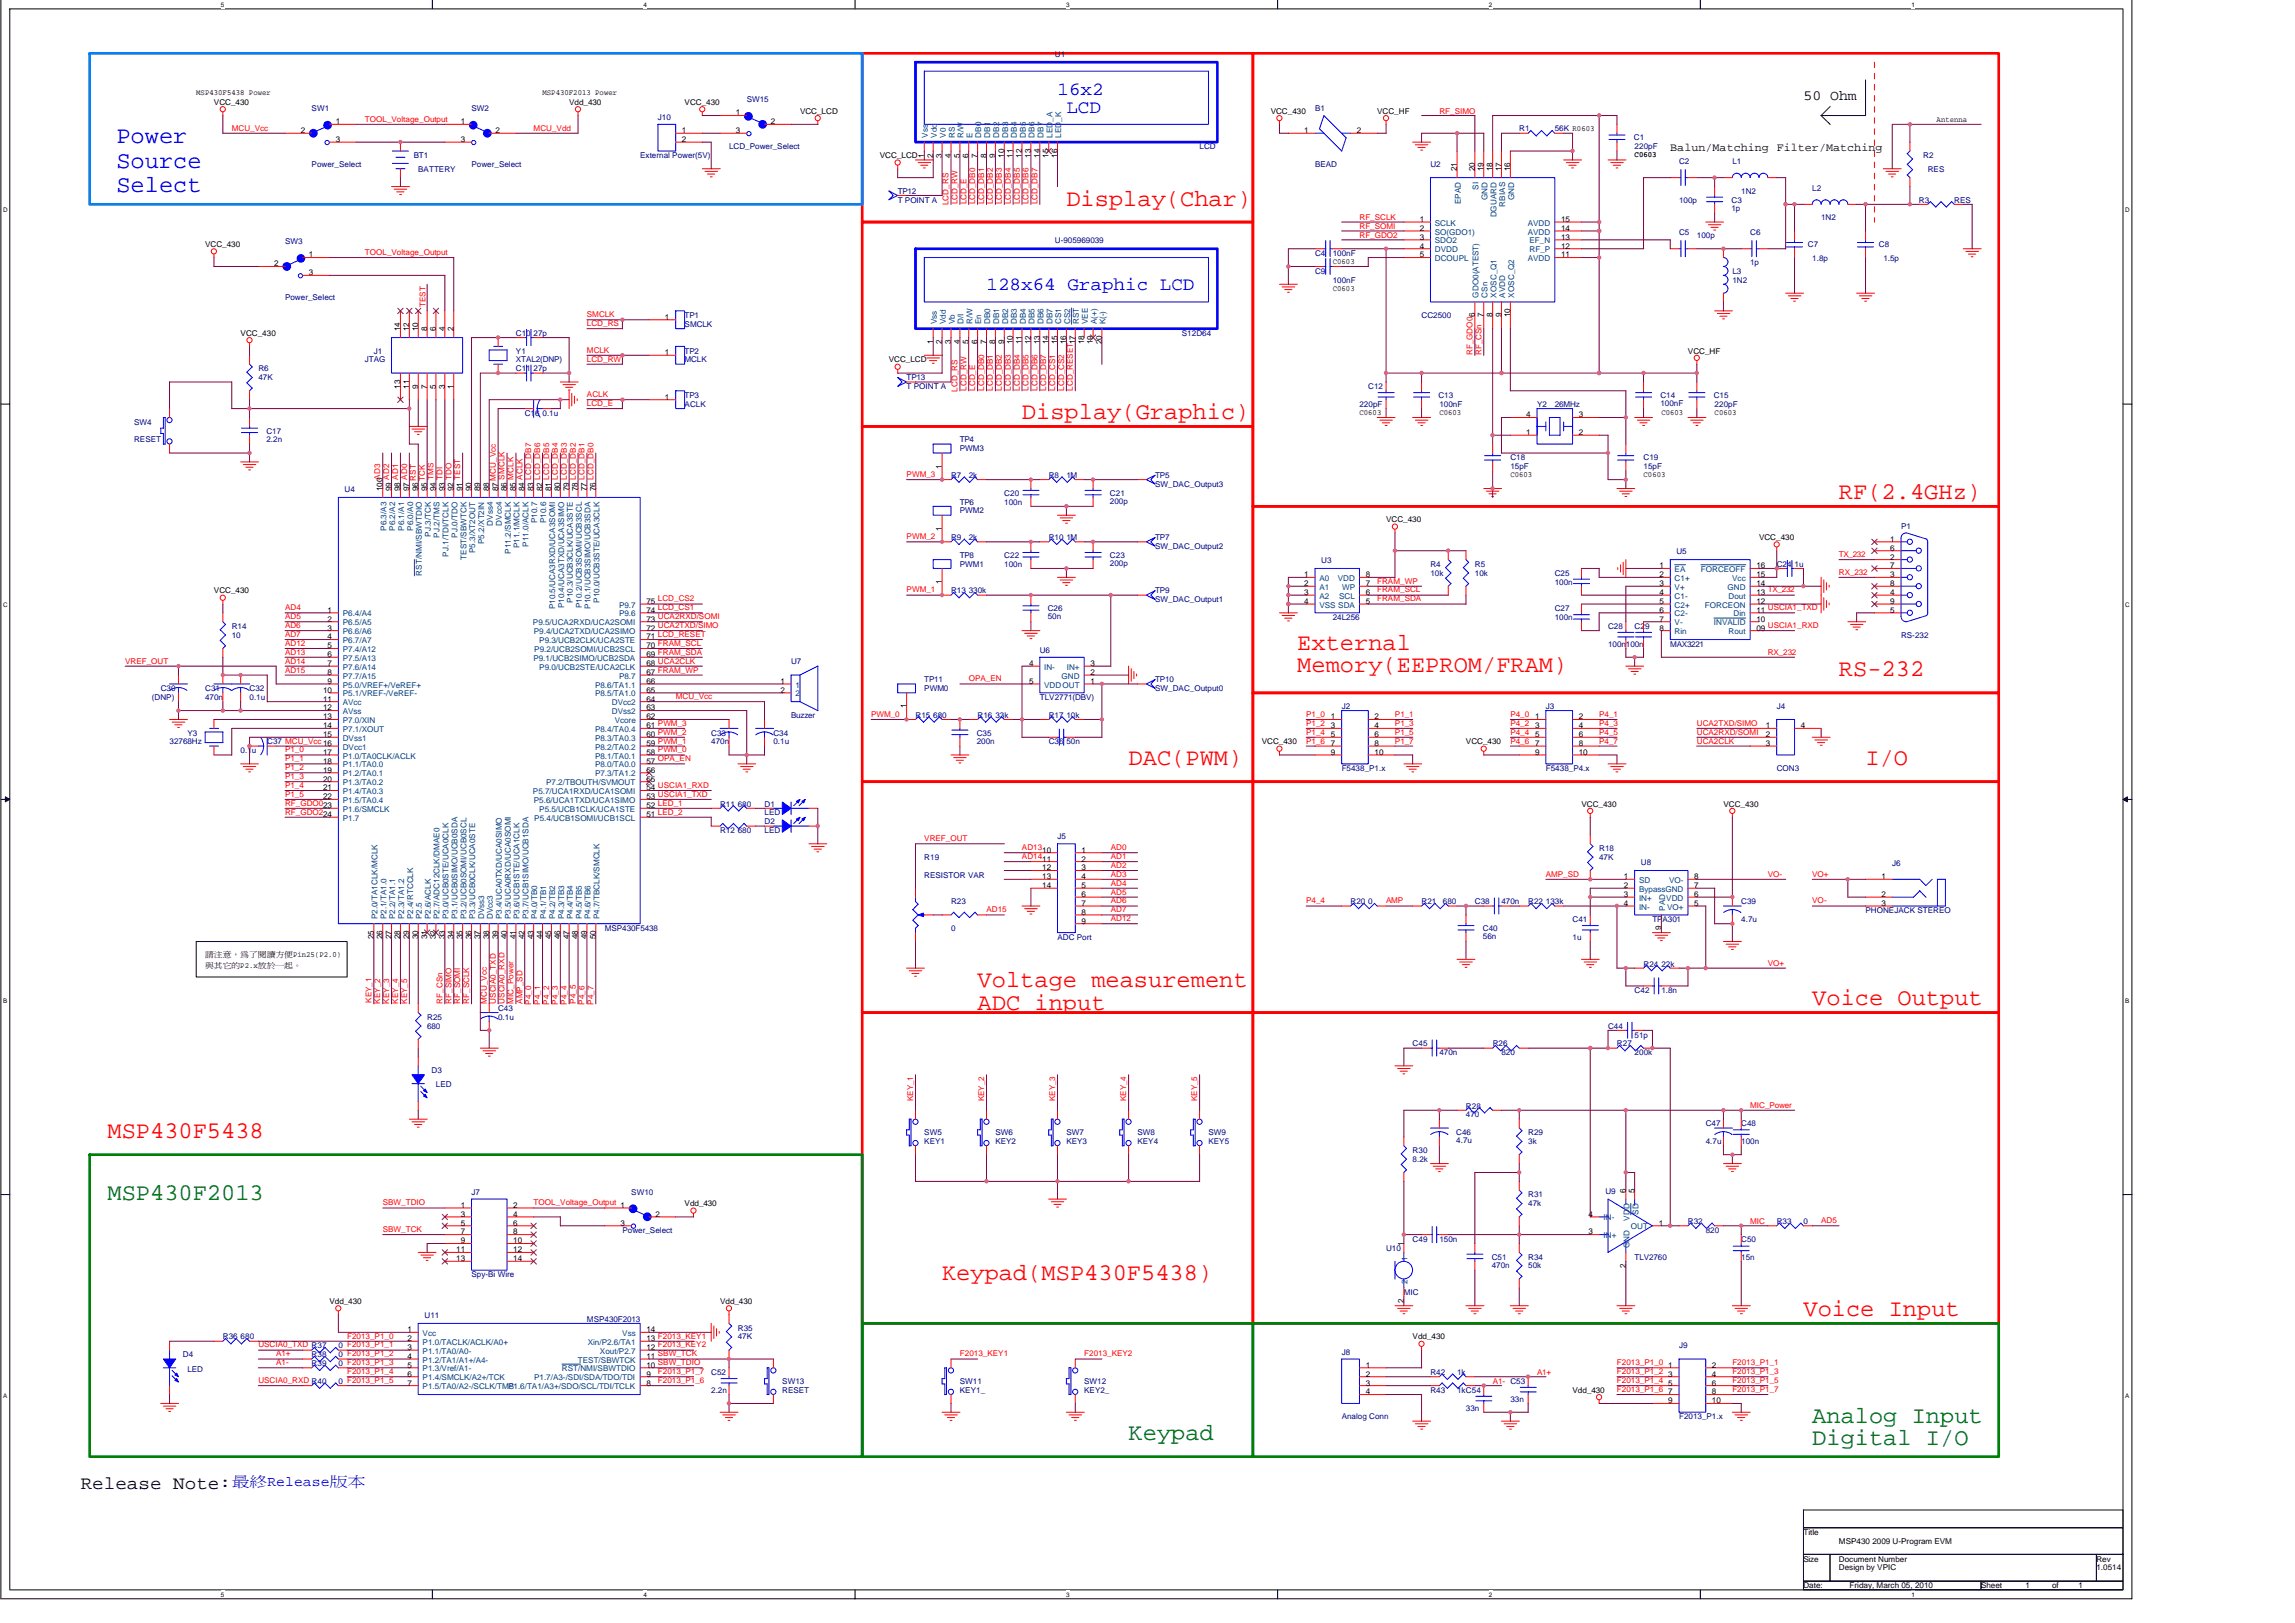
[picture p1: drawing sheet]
<svg xmlns="http://www.w3.org/2000/svg" width="420mm" height="297mm" viewBox="0 0 420 297" stroke-linecap="round" stroke-linejoin="round" font-family="sans-serif">
<defs><g id="words">
<g font-size="4.4" fill="#00f">
<text x="21.3" y="26.2">Power</text>
<text x="21.3" y="30.7">Source</text>
<text x="21.3" y="35.2">Select</text>
</g>
<g font-size="4.4" fill="#f00">
<text x="195.2" y="37.6">Display(Char)</text>
<text x="187.1" y="76.6">Display(Graphic)</text>
<text x="336.7" y="91.3">RF(2.4GHz)</text>
<text x="237.5" y="118.9">External</text>
<text x="237.5" y="123">Memory(EEPROM/FRAM)</text>
<text x="336.7" y="123.8">RS-232</text>
<text x="206.6" y="140">DAC(PWM)</text>
<text x="341.5" y="140">I/O</text>
<text x="179" y="180.7">Voltage measurement</text>
<text x="179" y="184.8">ADC input</text>
<text x="331.8" y="183.9">Voice Output</text>
<text x="19.7" y="208.3">MSP430F5438</text>
<text x="172.5" y="234.3">Keypad(MSP430F5438)</text>
<text x="330.2" y="240.8">Voice Input</text>
</g>
<g font-size="4.4" fill="#008000">
<text x="19.7" y="219.7">MSP430F2013</text>
<text x="206.6" y="263.6">Keypad</text>
<text x="331.8" y="260.3">Analog Input</text>
<text x="331.8" y="264.4">Digital I/O</text>
</g>
<g font-size="3.4" fill="#00f">
<text x="193.6" y="17.4">16x2</text>
<text x="195.2" y="20.6">LCD</text>
<text x="180.6" y="53.1">128x64 Graphic LCD</text>
</g>
<text font-size="3.4" x="14.8" y="272.6">Release Note:</text>
<text font-size="2.6" x="330.2" y="18.4">50 Ohm</text>
<text font-size="2.6" fill="#00f" x="42.4" y="271.9">最終Release版本</text>
<text font-size="2.1" x="305.8" y="27.7">Balun/Matching Filter/Matching</text>
<g font-size="1.5" fill="#000080">
<text x="193.1" y="10.4">U1</text>
<text x="57.1" y="20.3">SW1</text>
<text x="86.3" y="20.3">SW2</text>
<text x="120.4" y="22">J10</text>
<text x="136.7" y="18.7">SW15</text>
<text x="240.8" y="20.3">B1</text>
<text x="75.7" y="29">BT1</text>
<text x="117.2" y="29">External Power(5V)</text>
<text x="133.5" y="27.3">LCD_Power_Select</text>
<text x="219.6" y="27.3">LCD</text>
<text x="278.1" y="24.1">R1</text>
<text x="284.6" y="24.1">56K R0603</text>
<text x="299.1" y="25.7">C1</text>
<text x="299.3" y="27.3">220pF</text>
<text x="352.1" y="29">R2</text>
<text x="57.1" y="30.6">Power_Select</text>
<text x="76.6" y="31.6">BATTERY</text>
<text x="86.3" y="30.6">Power_Select</text>
<text x="164.3" y="35.5">TP12</text>
<text x="240.8" y="30.6">BEAD</text>
<text x="261.9" y="30.6">U2</text>
<text x="307.4" y="30.1">C2</text>
<text x="317.1" y="30.1">L1</text>
<text x="318.8" y="35.5">1N2</text>
<text x="331.8" y="35">L2</text>
<text x="352.9" y="31.6">RES</text>
<text x="164.3" y="37.1">T POINT A</text>
<text x="307.4" y="37.1">100p</text>
<text x="317" y="37.1">C3</text>
<text x="317" y="38.5">1p</text>
<text x="333.4" y="40.3">1N2</text>
<text x="351.3" y="37.1">R3</text>
<text x="357.8" y="37.1">RES</text>
<text x="52.2" y="44.7">SW3</text>
<text x="193.1" y="44.6">U-905969039</text>
<text x="240.8" y="46.8">C4</text>
<text x="244" y="46.8">100nF</text>
<text x="307.4" y="43.1">C5</text>
<text x="310.7" y="43.6">100p</text>
<text x="320.4" y="43.1">C6</text>
<text x="331" y="45.2">C7</text>
<text x="331.8" y="47.8">1.8p</text>
<text x="344" y="45.2">C8</text>
<text x="344.8" y="47.8">1.5p</text>
<text x="240.8" y="50.1">C9</text>
<text x="244" y="51.7">100nF</text>
<text x="317.1" y="50.1">L3</text>
<text x="317.1" y="51.7">1N2</text>
<text x="320.4" y="48.5">1p</text>
<text x="52.2" y="55">Power_Select</text>
<text x="125.3" y="58.2">TP1</text>
<text x="125.3" y="59.8">SMCLK</text>
<text x="260.3" y="58.2">CC2500</text>
<text x="68.4" y="64.7">J1</text>
<text x="94.5" y="61.5">C10 27p</text>
<text x="94.5" y="64.7">Y1</text>
<text x="125.3" y="64.7">TP2</text>
<text x="216.4" y="61.5">S12D64</text>
<text x="47.3" y="68">R6</text>
<text x="47.3" y="69.6">47K</text>
<text x="66.8" y="66.3">JTAG</text>
<text x="94.5" y="68">C11 27p</text>
<text x="94.5" y="66.3">XTAL2(DNP)</text>
<text x="125.3" y="66.3">MCLK</text>
<text x="166" y="69.6">TP13</text>
<text x="166" y="71.2">T POINT A</text>
<text x="250.5" y="71.2">C12</text>
<text x="24.5" y="77.7">SW4</text>
<text x="96.1" y="76.1">C16 0.1u</text>
<text x="125.3" y="72.8">TP3</text>
<text x="125.3" y="74.5">ACLK</text>
<text x="248.9" y="74.5">220pF</text>
<text x="263.3" y="72.8">C13</text>
<text x="263.5" y="74.5">100nF</text>
<text x="281.4" y="74.5">Y2</text>
<text x="284.6" y="74.5">26MHz</text>
<text x="304" y="72.8">C14</text>
<text x="304" y="74.3">100nF</text>
<text x="313.7" y="72.8">C15</text>
<text x="313.9" y="74.5">220pF</text>
<text x="24.5" y="81">RESET</text>
<text x="48.8" y="79.4">C17</text>
<text x="48.8" y="80.8">2.2n</text>
<text x="175.7" y="81">TP4</text>
<text x="175.7" y="82.6">PWM3</text>
<text x="174.1" y="87.5">R7</text>
<text x="177.3" y="87.5">2k</text>
<text x="192" y="87.5">R8</text>
<text x="195.2" y="87.5">1M</text>
<text x="211.5" y="87.5">TP5</text>
<text x="211.5" y="89.1">SW_DAC_Output3</text>
<text x="276.5" y="84.2">C18</text>
<text x="276.5" y="85.9">15pF</text>
<text x="300.9" y="84.2">C19</text>
<text x="300.9" y="85.9">15pF</text>
<text x="63.1" y="90.1">U4</text>
<text x="175.7" y="92.4">TP6</text>
<text x="175.7" y="94">PWM2</text>
<text x="183.9" y="90.7">C20</text>
<text x="183.9" y="92.4">100n</text>
<text x="203.2" y="90.7">C21</text>
<text x="203.2" y="92.2">200p</text>
<text x="174.1" y="98.8">R9</text>
<text x="177.3" y="98.8">2k</text>
<text x="192" y="98.8">R10 1M</text>
<text x="211.5" y="98.8">TP7</text>
<text x="211.5" y="100.5">SW_DAC_Output2</text>
<text x="306.9" y="101.5">U5</text>
<text x="348" y="96.7">P1</text>
<text x="175.7" y="102.1">TP8</text>
<text x="175.7" y="103.7">PWM1</text>
<text x="183.9" y="102.1">C22</text>
<text x="183.9" y="103.7">100n</text>
<text x="203.2" y="102.1">C23</text>
<text x="203.2" y="103.6">200p</text>
<text x="241.9" y="103.1">U3</text>
<text x="261.9" y="103.7">R4</text>
<text x="261.9" y="105.3">10k</text>
<text x="270" y="103.7">R5</text>
<text x="270" y="105.3">10k</text>
<text x="284.6" y="105.3">C25</text>
<text x="284.6" y="107">100n</text>
<text x="325.3" y="103.7">C24 1u</text>
<text x="174.1" y="108.6">R13 330k</text>
<text x="191.8" y="111.9">C26</text>
<text x="191.8" y="113.3">50n</text>
<text x="211.5" y="108.6">TP9</text>
<text x="211.5" y="110.2">SW_DAC_Output1</text>
<text x="244" y="113.5">24L256</text>
<text x="284.6" y="111.9">C27</text>
<text x="284.6" y="113.5">100n</text>
<text x="42.4" y="115.1">R14</text>
<text x="42.4" y="116.7">10</text>
<text x="190.4" y="119.5">U6</text>
<text x="294.4" y="115.1">C28</text>
<text x="294.4" y="118.4">100n100n</text>
<text x="299.3" y="115.1">C29</text>
<text x="305.8" y="118.4">MAX3221</text>
<text x="348" y="116.7">RS-232</text>
<text x="144.8" y="121.6">U7</text>
<text x="169.2" y="124.9">TP11</text>
<text x="211.5" y="124.9">TP10</text>
<text x="27.8" y="128.1">(DNP)</text>
<text x="29.4" y="126.5">C30</text>
<text x="37.6" y="126.5">C31</text>
<text x="37.6" y="128.1">470n</text>
<text x="45.7" y="126.5">C32</text>
<text x="45.7" y="128.1">0.1u</text>
<text x="144.8" y="131.4">Buzzer</text>
<text x="167.6" y="131.4">R15 680</text>
<text x="169.2" y="126.5">PWM0</text>
<text x="179" y="131.4">R16 33k</text>
<text x="190.4" y="128.1">TLV2771(DBV)</text>
<text x="192" y="131.4">R17 10k</text>
<text x="211.5" y="126.5">SW_DAC_Output0</text>
<text x="245.6" y="129.7">J2</text>
<text x="283" y="129.7">J3</text>
<text x="325.3" y="129.7">J4</text>
<text x="31" y="136.2">32768Hz</text>
<text x="34.3" y="134.6">Y3</text>
<text x="44.1" y="137.9">0.1u</text>
<text x="48.9" y="136.2">C37 MCU_Vcc 16</text>
<text x="130.2" y="134.6">C33</text>
<text x="130.2" y="136.2">470n</text>
<text x="141.6" y="134.6">C34</text>
<text x="141.6" y="136.2">0.1u</text>
<text x="178.8" y="134.6">C35</text>
<text x="178.8" y="136.1">200n</text>
<text x="192" y="136.2">C36 50n</text>
<text x="245.6" y="141.1">F5438_P1.x</text>
<text x="283" y="141.1">F5438_P4.x</text>
<text x="325.3" y="141.1">CON3</text>
<text x="131.8" y="147.6">R11 680</text>
<text x="140" y="147.6">D1</text>
<text x="140" y="149.2">LED</text>
<text x="131.8" y="152.5">R12 680</text>
<text x="140" y="150.9">D2</text>
<text x="140" y="152.5">LED</text>
<text x="193.6" y="153.6">J5</text>
<text x="292.8" y="155.7">R18</text>
<text x="169.2" y="157.4">R19</text>
<text x="169.2" y="160.6">RESISTOR VAR</text>
<text x="292.8" y="157.4">47K</text>
<text x="300.4" y="158.3">U8</text>
<text x="346.4" y="158.5">J6</text>
<text x="174.1" y="165.5">R23</text>
<text x="247.3" y="165.5">R20 0</text>
<text x="260.3" y="165.5">R21</text>
<text x="264.2" y="165.5">680</text>
<text x="270" y="165.5">C38</text>
<text x="274.9" y="165.5">470n</text>
<text x="279.8" y="165.5">R22 133k</text>
<text x="318.8" y="165.5">C39</text>
<text x="341.5" y="167.1">PHONEJACK STEREO</text>
<text x="110.7" y="170.4">MSP430F5438</text>
<text x="174.1" y="170.4">0</text>
<text x="193.6" y="172">ADC Port</text>
<text x="271.5" y="170.4">C40</text>
<text x="271.5" y="171.9">56n</text>
<text x="287.9" y="168.8">C41</text>
<text x="287.9" y="172">1u</text>
<text x="302.5" y="168.8">TPA301</text>
<text x="318.8" y="168.8">4.7u</text>
<text x="300.9" y="176.9">R24 22k</text>
<text x="91.2" y="185">C43</text>
<text x="299.3" y="181.8">C42</text>
<text x="304.2" y="181.8">1.8n</text>
<text x="78.2" y="186.6">R25</text>
<text x="78.2" y="188.3">680</text>
<text x="91.2" y="186.6">0.1u</text>
<text x="258.6" y="191.5">C45</text>
<text x="273.3" y="191.5">R26</text>
<text x="294.4" y="188.3">C44</text>
<text x="296" y="191.5">R27</text>
<text x="299.3" y="189.9">51p</text>
<text x="79" y="196.4">D3</text>
<text x="263.5" y="193.1">470n</text>
<text x="274.9" y="193.1">820</text>
<text x="299.3" y="193.1">200k</text>
<text x="79.8" y="199">LED</text>
<text x="268.4" y="202.9">R28</text>
<text x="169.2" y="207.8">SW5</text>
<text x="169.2" y="209.4">KEY1</text>
<text x="182.2" y="207.8">SW6</text>
<text x="182.2" y="209.4">KEY2</text>
<text x="195.2" y="207.8">SW7</text>
<text x="195.2" y="209.4">KEY3</text>
<text x="208.2" y="207.8">SW8</text>
<text x="208.2" y="209.4">KEY4</text>
<text x="221.2" y="207.8">SW9</text>
<text x="221.2" y="209.4">KEY5</text>
<text x="266.6" y="207.8">C46</text>
<text x="266.6" y="209.2">4.7u</text>
<text x="268.4" y="204.5">470</text>
<text x="279.8" y="207.8">R29</text>
<text x="279.8" y="209.4">3k</text>
<text x="312.3" y="206.1">C47</text>
<text x="312.3" y="209.4">4.7u</text>
<text x="318.8" y="206.1">C48</text>
<text x="318.8" y="209.4">100n</text>
<text x="258.6" y="211">R30</text>
<text x="258.6" y="212.6">8.2k</text>
<text x="86.3" y="218.7">J7</text>
<text x="115.6" y="218.7">SW10</text>
<text x="279.8" y="219.1">R31</text>
<text x="279.8" y="220.8">47k</text>
<text x="293.9" y="218.5">U9</text>
<text x="114" y="225.7">Power_Select</text>
<text x="258.6" y="227.3">C49</text>
<text x="263.5" y="227.3">150n</text>
<text x="309" y="224">R32</text>
<text x="312.3" y="225.7">820</text>
<text x="318.8" y="227.3">C50</text>
<text x="325.3" y="224">R33</text>
<text x="330.2" y="224">0</text>
<text x="86.3" y="233.8">Spy-Bi Wire</text>
<text x="253.8" y="228.9">U10</text>
<text x="273.1" y="230.5">C51</text>
<text x="273.1" y="232">470n</text>
<text x="279.8" y="230.5">R34</text>
<text x="279.8" y="232.2">50k</text>
<text x="299.3" y="230.5">TLV2760</text>
<text x="318.8" y="230.5">15n</text>
<text x="257" y="237">MIC</text>
<text x="40.8" y="245.2">R36 680</text>
<text x="77.7" y="241.3">U11</text>
<text x="107.5" y="241.9">MSP430F2013</text>
<text x="135.1" y="243.5">R35</text>
<text x="135.1" y="245.2">47K</text>
<text x="33.5" y="248.4">D4</text>
<text x="34.3" y="251">LED</text>
<text x="57.1" y="248.4">R38</text>
<text x="57.1" y="250">R39</text>
<text x="61.9" y="248.4">0 F2013_P1_2</text>
<text x="61.9" y="246.8">0 F2013_P1_1</text>
<text x="61.9" y="250">0 F2013_P1_3</text>
<text x="130.2" y="251.7">C52</text>
<text x="245.6" y="247.9">J8</text>
<text x="261.9" y="251.7">R42</text>
<text x="266.8" y="251.7">1k</text>
<text x="307.4" y="246.8">J9</text>
<text x="61.9" y="253.3">0 F2013_P1_5</text>
<text x="130.2" y="254.9">2.2n</text>
<text x="143.2" y="253.3">SW13</text>
<text x="143.2" y="254.9">RESET</text>
<text x="175.7" y="253.3">SW11</text>
<text x="175.7" y="254.9">KEY1_</text>
<text x="198.5" y="253.3">SW12</text>
<text x="198.5" y="254.9">KEY2_</text>
<text x="261.9" y="254.9">R43</text>
<text x="266.8" y="254.9">1kC54</text>
<text x="276.5" y="256.5">33n</text>
<text x="245.6" y="259.8">Analog Conn</text>
<text x="268.4" y="258.2">33n</text>
<text x="307.4" y="259.8">F2013_P1.x</text>
</g>
<g font-size="1.5">
<text x="35.9" y="17.4">MSP430F5438 Power</text>
<text x="99.3" y="17.4">MSP430F2013 Power</text>
<text x="39.2" y="19.2">VCC_430</text>
<text x="61.5" y="22.7">1</text>
<text x="84.4" y="22.7">1</text>
<text x="104.2" y="19.2">Vdd_430</text>
<text x="125.3" y="19.2">VCC_430</text>
<text x="134.7" y="21.1">1</text>
<text x="141.1" y="22.7">2</text>
<text x="146.5" y="20.8">VCC_LCD</text>
<text x="232.6" y="20.8">VCC_430</text>
<text x="252.1" y="20.8">VCC_HF</text>
<text x="354.6" y="22.3">Antenna</text>
<text x="55.1" y="24.4">2</text>
<text x="61.5" y="26">3</text>
<text x="84.4" y="26">3</text>
<text x="90.7" y="24.4">2</text>
<text x="124.9" y="24.4">1</text>
<text x="124.9" y="26">2</text>
<text x="134.7" y="24.4">3</text>
<text x="161.1" y="29">VCC_LCD</text>
<text x="169.2" y="28.9" transform="rotate(-90 169.2 28.9)">1</text>
<text x="170.8" y="28.9" transform="rotate(-90 170.8 28.9)">2</text>
<text x="172.5" y="28.9" transform="rotate(-90 172.5 28.9)">3</text>
<text x="174.1" y="28.9" transform="rotate(-90 174.1 28.9)">4</text>
<text x="175.7" y="28.9" transform="rotate(-90 175.7 28.9)">5</text>
<text x="177.3" y="28.9" transform="rotate(-90 177.3 28.9)">6</text>
<text x="179" y="28.9" transform="rotate(-90 179 28.9)">7</text>
<text x="180.6" y="28.9" transform="rotate(-90 180.6 28.9)">8</text>
<text x="182.2" y="28.9" transform="rotate(-90 182.2 28.9)">9</text>
<text x="183.8" y="28.9" transform="rotate(-90 183.8 28.9)">10</text>
<text x="185.5" y="28.9" transform="rotate(-90 185.5 28.9)">11</text>
<text x="187.1" y="28.9" transform="rotate(-90 187.1 28.9)">12</text>
<text x="188.7" y="28.9" transform="rotate(-90 188.7 28.9)">13</text>
<text x="190.3" y="28.9" transform="rotate(-90 190.3 28.9)">14</text>
<text x="192" y="28.9" transform="rotate(-90 192 28.9)">15</text>
<text x="193.6" y="28.9" transform="rotate(-90 193.6 28.9)">16</text>
<text x="238.8" y="24.4">1</text>
<text x="248.4" y="24.4">2</text>
<text x="299.3" y="28.8">C0603</text>
<text x="266.7" y="31.4" transform="rotate(-90 266.7 31.4)">21</text>
<text x="270" y="31.4" transform="rotate(-90 270 31.4)">20</text>
<text x="271.6" y="31.4" transform="rotate(-90 271.6 31.4)">19</text>
<text x="273.3" y="31.4" transform="rotate(-90 273.3 31.4)">18</text>
<text x="274.9" y="31.4" transform="rotate(-90 274.9 31.4)">17</text>
<text x="276.5" y="31.4" transform="rotate(-90 276.5 31.4)">16</text>
<text x="259.9" y="40.6">1</text>
<text x="285.8" y="40.6">15</text>
<text x="37.6" y="45.2">VCC_430</text>
<text x="56.6" y="47.1">1</text>
<text x="259.9" y="42.2">2</text>
<text x="259.9" y="43.9">3</text>
<text x="259.9" y="45.5">4</text>
<text x="259.9" y="47.1">5</text>
<text x="285.8" y="42.2">14</text>
<text x="285.8" y="43.9">13</text>
<text x="285.8" y="45.5">12</text>
<text x="285.8" y="47.1">11</text>
<text x="50.2" y="48.7">2</text>
<text x="56.6" y="50.4">3</text>
<text x="244" y="48.3">C0603</text>
<text x="244" y="53.2">C0603</text>
<text x="121.7" y="58.5">1</text>
<text x="270" y="58.1" transform="rotate(-90 270 58.1)">6</text>
<text x="271.6" y="58.1" transform="rotate(-90 271.6 58.1)">7</text>
<text x="273.3" y="58.1" transform="rotate(-90 273.3 58.1)">8</text>
<text x="274.9" y="58.1" transform="rotate(-90 274.9 58.1)">9</text>
<text x="276.5" y="58.1" transform="rotate(-90 276.5 58.1)">10</text>
<text x="44.1" y="61.5">VCC_430</text>
<text x="73.3" y="60.6" transform="rotate(-90 73.3 60.6)">14</text>
<text x="74.9" y="60.6" transform="rotate(-90 74.9 60.6)">12</text>
<text x="76.5" y="60.6" transform="rotate(-90 76.5 60.6)">10</text>
<text x="78.2" y="60.6" transform="rotate(-90 78.2 60.6)">8</text>
<text x="79.8" y="60.6" transform="rotate(-90 79.8 60.6)">6</text>
<text x="81.4" y="60.6" transform="rotate(-90 81.4 60.6)">4</text>
<text x="83" y="60.6" transform="rotate(-90 83 60.6)">2</text>
<text x="121.7" y="65">1</text>
<text x="170.8" y="63" transform="rotate(-90 170.8 63)">1</text>
<text x="172.5" y="63" transform="rotate(-90 172.5 63)">2</text>
<text x="174.1" y="63" transform="rotate(-90 174.1 63)">3</text>
<text x="175.7" y="63" transform="rotate(-90 175.7 63)">4</text>
<text x="177.3" y="63" transform="rotate(-90 177.3 63)">5</text>
<text x="179" y="63" transform="rotate(-90 179 63)">6</text>
<text x="180.6" y="63" transform="rotate(-90 180.6 63)">7</text>
<text x="182.2" y="63" transform="rotate(-90 182.2 63)">8</text>
<text x="183.8" y="63" transform="rotate(-90 183.8 63)">9</text>
<text x="185.5" y="63" transform="rotate(-90 185.5 63)">10</text>
<text x="187.1" y="63" transform="rotate(-90 187.1 63)">11</text>
<text x="188.7" y="63" transform="rotate(-90 188.7 63)">12</text>
<text x="190.3" y="63" transform="rotate(-90 190.3 63)">13</text>
<text x="192" y="63" transform="rotate(-90 192 63)">14</text>
<text x="193.6" y="63" transform="rotate(-90 193.6 63)">15</text>
<text x="195.2" y="63" transform="rotate(-90 195.2 63)">16</text>
<text x="196.8" y="63" transform="rotate(-90 196.8 63)">17</text>
<text x="198.5" y="63" transform="rotate(-90 198.5 63)">18</text>
<text x="200.1" y="63" transform="rotate(-90 200.1 63)">19</text>
<text x="201.7" y="63" transform="rotate(-90 201.7 63)">20</text>
<text x="309" y="64.7">VCC_HF</text>
<text x="73.3" y="71.1" transform="rotate(-90 73.3 71.1)">13</text>
<text x="74.9" y="71.1" transform="rotate(-90 74.9 71.1)">11</text>
<text x="76.5" y="71.1" transform="rotate(-90 76.5 71.1)">9</text>
<text x="78.2" y="71.1" transform="rotate(-90 78.2 71.1)">7</text>
<text x="79.8" y="71.1" transform="rotate(-90 79.8 71.1)">5</text>
<text x="81.4" y="71.1" transform="rotate(-90 81.4 71.1)">3</text>
<text x="83" y="71.1" transform="rotate(-90 83 71.1)">1</text>
<text x="162.7" y="66.3">VCC_LCD</text>
<text x="121.7" y="73.1">1</text>
<text x="248.9" y="75.9">C0603</text>
<text x="263.5" y="75.9">C0603</text>
<text x="279.4" y="76.4">4</text>
<text x="289" y="76.4">3</text>
<text x="304.2" y="75.9">C0603</text>
<text x="313.9" y="75.9">C0603</text>
<text x="279.4" y="79.6">1</text>
<text x="289" y="79.6">2</text>
<text x="70.1" y="89.9" transform="rotate(-90 70.1 89.9)">100</text>
<text x="71.7" y="89.9" transform="rotate(-90 71.7 89.9)">99</text>
<text x="73.3" y="89.9" transform="rotate(-90 73.3 89.9)">98</text>
<text x="74.9" y="89.9" transform="rotate(-90 74.9 89.9)">97</text>
<text x="76.5" y="89.9" transform="rotate(-90 76.5 89.9)">96</text>
<text x="78.2" y="89.9" transform="rotate(-90 78.2 89.9)">95</text>
<text x="79.8" y="89.9" transform="rotate(-90 79.8 89.9)">94</text>
<text x="81.4" y="89.9" transform="rotate(-90 81.4 89.9)">93</text>
<text x="83" y="89.9" transform="rotate(-90 83 89.9)">92</text>
<text x="84.7" y="89.9" transform="rotate(-90 84.7 89.9)">91</text>
<text x="86.3" y="89.9" transform="rotate(-90 86.3 89.9)">90</text>
<text x="87.9" y="89.9" transform="rotate(-90 87.9 89.9)">89</text>
<text x="89.5" y="89.9" transform="rotate(-90 89.5 89.9)">88</text>
<text x="91.2" y="89.9" transform="rotate(-90 91.2 89.9)">87</text>
<text x="92.8" y="89.9" transform="rotate(-90 92.8 89.9)">86</text>
<text x="94.4" y="89.9" transform="rotate(-90 94.4 89.9)">85</text>
<text x="96" y="89.9" transform="rotate(-90 96 89.9)">84</text>
<text x="97.7" y="89.9" transform="rotate(-90 97.7 89.9)">83</text>
<text x="99.3" y="89.9" transform="rotate(-90 99.3 89.9)">82</text>
<text x="100.9" y="89.9" transform="rotate(-90 100.9 89.9)">81</text>
<text x="102.6" y="89.9" transform="rotate(-90 102.6 89.9)">80</text>
<text x="104.2" y="89.9" transform="rotate(-90 104.2 89.9)">79</text>
<text x="105.8" y="89.9" transform="rotate(-90 105.8 89.9)">78</text>
<text x="107.4" y="89.9" transform="rotate(-90 107.4 89.9)">77</text>
<text x="109.1" y="89.9" transform="rotate(-90 109.1 89.9)">76</text>
<text x="172.5" y="85.7" transform="rotate(-90 172.5 85.7)">1</text>
<text x="276.5" y="87.3">C0603</text>
<text x="300.9" y="87.3">C0603</text>
<text x="253.8" y="95.6">VCC_430</text>
<text x="172.5" y="97.1" transform="rotate(-90 172.5 97.1)">1</text>
<text x="322" y="98.8">VCC_430</text>
<text x="346.1" y="100.8">6</text>
<text x="346.1" y="99.1">1</text>
<text x="172.5" y="106.9" transform="rotate(-90 172.5 106.9)">1</text>
<text x="238.8" y="105.6">1</text>
<text x="238.8" y="107.3">2</text>
<text x="250" y="107.3">7</text>
<text x="250" y="105.6">8</text>
<text x="303.8" y="104">1</text>
<text x="303.8" y="105.6">2</text>
<text x="303.8" y="107.3">3</text>
<text x="321.6" y="104">16</text>
<text x="321.6" y="105.6">15</text>
<text x="321.6" y="107.3">14</text>
<text x="346.1" y="107.3">8</text>
<text x="346.1" y="105.6">3</text>
<text x="346.1" y="104">7</text>
<text x="346.1" y="102.4">2</text>
<text x="39.2" y="108.6">VCC_430</text>
<text x="60" y="112.1">1</text>
<text x="60" y="113.8">2</text>
<text x="118.4" y="112.1">74</text>
<text x="118.4" y="110.5">75</text>
<text x="118.4" y="113.8">73</text>
<text x="238.8" y="108.9">3</text>
<text x="238.8" y="110.5">4</text>
<text x="250" y="110.5">5</text>
<text x="250" y="108.9">6</text>
<text x="303.8" y="108.9">4</text>
<text x="303.8" y="110.5">5</text>
<text x="303.8" y="112.1">6</text>
<text x="303.8" y="113.8">7</text>
<text x="321.6" y="108.9">13</text>
<text x="321.6" y="110.5">12</text>
<text x="321.6" y="112.1">11</text>
<text x="321.6" y="113.8">10</text>
<text x="346.1" y="112.1">5</text>
<text x="346.1" y="110.5">9</text>
<text x="346.1" y="108.9">4</text>
<text x="60" y="115.4">3</text>
<text x="60" y="117">4</text>
<text x="60" y="118.7">5</text>
<text x="118.4" y="118.7">70</text>
<text x="118.4" y="117">71</text>
<text x="118.4" y="115.4">72</text>
<text x="303.8" y="115.4">8</text>
<text x="321.6" y="115.4">09</text>
<text x="60" y="120.3">6</text>
<text x="60" y="121.9">7</text>
<text x="60" y="123.5">8</text>
<text x="60" y="125.2">9</text>
<text x="118.4" y="125.2">66</text>
<text x="118.4" y="123.5">67</text>
<text x="118.4" y="121.9">68</text>
<text x="118.4" y="120.3">69</text>
<text x="142.9" y="125.2">1</text>
<text x="188.4" y="121.9">4</text>
<text x="188.4" y="125.2">5</text>
<text x="199.6" y="125.2">1</text>
<text x="199.6" y="123.5">2</text>
<text x="199.6" y="121.9">3</text>
<text x="59.1" y="126.8">10</text>
<text x="59.1" y="128.4">11</text>
<text x="59.1" y="130">12</text>
<text x="59.1" y="131.7">13</text>
<text x="118.4" y="131.7">62</text>
<text x="118.4" y="130">63</text>
<text x="118.4" y="128.4">64</text>
<text x="118.4" y="126.8">65</text>
<text x="142.9" y="126.8">2</text>
<text x="166" y="129.6" transform="rotate(-90 166 129.6)">1</text>
<text x="243.7" y="131.7">1</text>
<text x="251.6" y="131.7">2</text>
<text x="281" y="131.7">1</text>
<text x="289" y="131.7">2</text>
<text x="59.1" y="133.3">14</text>
<text x="59.1" y="134.9">15</text>
<text x="118.4" y="136.5">59</text>
<text x="118.4" y="134.9">60</text>
<text x="118.4" y="133.3">61</text>
<text x="231" y="136.2">VCC_430</text>
<text x="243.7" y="133.3">3</text>
<text x="243.7" y="134.9">5</text>
<text x="243.7" y="136.5">7</text>
<text x="251.6" y="133.3">4</text>
<text x="251.6" y="134.9">6</text>
<text x="251.6" y="136.5">8</text>
<text x="268.4" y="136.2">VCC_430</text>
<text x="281" y="133.3">3</text>
<text x="281" y="134.9">5</text>
<text x="281" y="136.5">7</text>
<text x="289" y="133.3">4</text>
<text x="289" y="134.9">6</text>
<text x="289" y="136.5">8</text>
<text x="323.3" y="133.3">1</text>
<text x="323.3" y="134.9">2</text>
<text x="323.3" y="136.5">3</text>
<text x="329.7" y="133.3">4</text>
<text x="59.1" y="138.2">17</text>
<text x="59.1" y="139.8">18</text>
<text x="59.1" y="141.4">19</text>
<text x="59.1" y="143">20</text>
<text x="118.4" y="143">55</text>
<text x="118.4" y="141.4">56</text>
<text x="118.4" y="139.8">57</text>
<text x="118.4" y="138.2">58</text>
<text x="243.7" y="138.2">9</text>
<text x="251.6" y="138.2">10</text>
<text x="281" y="138.2">9</text>
<text x="289" y="138.2">10</text>
<text x="59.1" y="144.7">21</text>
<text x="59.1" y="146.3">22</text>
<text x="59.1" y="147.9">23</text>
<text x="59.1" y="149.5">24</text>
<text x="118.4" y="149.5">51</text>
<text x="118.4" y="147.9">52</text>
<text x="118.4" y="146.3">53</text>
<text x="118.4" y="144.7">54</text>
<text x="289.5" y="147.6">VCC_430</text>
<text x="315.5" y="147.6">VCC_430</text>
<text x="190.8" y="156">10</text>
<text x="190.8" y="157.7">11</text>
<text x="190.8" y="159.3">12</text>
<text x="190.8" y="160.9">13</text>
<text x="198" y="156">1</text>
<text x="198" y="157.7">2</text>
<text x="198" y="159.3">3</text>
<text x="198" y="160.9">4</text>
<text x="297.3" y="160.9">1</text>
<text x="310.2" y="160.9">8</text>
<text x="344.5" y="160.9">1</text>
<text x="190.8" y="162.5">14</text>
<text x="198" y="162.5">5</text>
<text x="198" y="164.2">6</text>
<text x="198" y="165.8">7</text>
<text x="198" y="167.4">8</text>
<text x="297.3" y="162.5">2</text>
<text x="297.3" y="164.2">3</text>
<text x="297.3" y="165.8">4</text>
<text x="310.2" y="165.8">5</text>
<text x="310.2" y="164.2">6</text>
<text x="310.2" y="162.5">7</text>
<text x="344.5" y="164.2">2</text>
<text x="344.5" y="165.8">3</text>
<text x="68.4" y="171.9" transform="rotate(-90 68.4 171.9)">25</text>
<text x="70.1" y="171.9" transform="rotate(-90 70.1 171.9)">26</text>
<text x="71.7" y="171.9" transform="rotate(-90 71.7 171.9)">27</text>
<text x="73.3" y="171.9" transform="rotate(-90 73.3 171.9)">28</text>
<text x="74.9" y="171.9" transform="rotate(-90 74.9 171.9)">29</text>
<text x="76.5" y="171.9" transform="rotate(-90 76.5 171.9)">30</text>
<text x="78.2" y="171.9" transform="rotate(-90 78.2 171.9)">31</text>
<text x="79.8" y="171.9" transform="rotate(-90 79.8 171.9)">32</text>
<text x="81.4" y="171.9" transform="rotate(-90 81.4 171.9)">33</text>
<text x="83" y="171.9" transform="rotate(-90 83 171.9)">34</text>
<text x="84.7" y="171.9" transform="rotate(-90 84.7 171.9)">35</text>
<text x="86.3" y="171.9" transform="rotate(-90 86.3 171.9)">36</text>
<text x="87.9" y="171.9" transform="rotate(-90 87.9 171.9)">37</text>
<text x="89.5" y="171.9" transform="rotate(-90 89.5 171.9)">38</text>
<text x="91.2" y="171.9" transform="rotate(-90 91.2 171.9)">39</text>
<text x="92.8" y="171.9" transform="rotate(-90 92.8 171.9)">40</text>
<text x="94.4" y="171.9" transform="rotate(-90 94.4 171.9)">41</text>
<text x="96" y="171.9" transform="rotate(-90 96 171.9)">42</text>
<text x="97.7" y="171.9" transform="rotate(-90 97.7 171.9)">43</text>
<text x="99.3" y="171.9" transform="rotate(-90 99.3 171.9)">44</text>
<text x="100.9" y="171.9" transform="rotate(-90 100.9 171.9)">45</text>
<text x="102.6" y="171.9" transform="rotate(-90 102.6 171.9)">46</text>
<text x="104.2" y="171.9" transform="rotate(-90 104.2 171.9)">47</text>
<text x="105.8" y="171.9" transform="rotate(-90 105.8 171.9)">48</text>
<text x="107.4" y="171.9" transform="rotate(-90 107.4 171.9)">49</text>
<text x="109.1" y="171.9" transform="rotate(-90 109.1 171.9)">50</text>
<text x="198" y="169">9</text>
<text x="304.1" y="170.3" transform="rotate(-90 304.1 170.3)">9</text>
<text x="37.6" y="175.1">請注意，為了閱讀方便Pin25(P2.0)</text>
<text x="37.6" y="177.1">與其它的P2.x放於一起。</text>
<text x="84.4" y="221.1">1</text>
<text x="94" y="221.1">2</text>
<text x="113.6" y="221.1">1</text>
<text x="125.3" y="220.8">Vdd_430</text>
<text x="297.6" y="218.3" transform="rotate(-90 297.6 218.3)">6</text>
<text x="299.2" y="218.3" transform="rotate(-90 299.2 218.3)">5</text>
<text x="84.4" y="222.7">3</text>
<text x="84.4" y="224.3">5</text>
<text x="84.4" y="225.9">7</text>
<text x="84.4" y="227.6">9</text>
<text x="94" y="222.7">4</text>
<text x="94" y="224.3">6</text>
<text x="94" y="225.9">8</text>
<text x="94" y="227.6">10</text>
<text x="113.6" y="224.3">3</text>
<text x="120" y="222.7">2</text>
<text x="290.8" y="225.9">3</text>
<text x="290.8" y="222.7">4</text>
<text x="303.7" y="224.3">1</text>
<text x="83.5" y="229.2">11</text>
<text x="83.5" y="230.8">13</text>
<text x="94" y="229.2">12</text>
<text x="94" y="230.8">14</text>
<text x="257" y="228.1" transform="rotate(-90 257 228.1)">1</text>
<text x="297.6" y="232.1" transform="rotate(-90 297.6 232.1)">2</text>
<text x="60.3" y="238.7">Vdd_430</text>
<text x="131.8" y="238.7">Vdd_430</text>
<text x="257" y="238.5" transform="rotate(-90 257 238.5)">2</text>
<text x="74.6" y="243.8">1</text>
<text x="74.6" y="245.4">2</text>
<text x="118.4" y="245.4">13</text>
<text x="118.4" y="243.8">14</text>
<text x="258.6" y="245.2">Vdd_430</text>
<text x="74.6" y="247.1">3</text>
<text x="74.6" y="248.7">4</text>
<text x="74.6" y="250.3">5</text>
<text x="74.6" y="251.9">6</text>
<text x="118.4" y="251.9">9</text>
<text x="118.4" y="250.3">10</text>
<text x="118.4" y="248.7">11</text>
<text x="118.4" y="247.1">12</text>
<text x="250" y="250.3">1</text>
<text x="250" y="251.9">2</text>
<text x="305.4" y="250.3">1</text>
<text x="305.4" y="251.9">3</text>
<text x="313.4" y="250.3">2</text>
<text x="313.4" y="251.9">4</text>
<text x="74.6" y="253.6">7</text>
<text x="118.4" y="253.6">8</text>
<text x="250" y="253.6">3</text>
<text x="250" y="255.2">4</text>
<text x="287.9" y="254.9">Vdd_430</text>
<text x="305.4" y="253.6">5</text>
<text x="305.4" y="255.2">7</text>
<text x="305.4" y="256.8">9</text>
<text x="313.4" y="253.6">6</text>
<text x="313.4" y="255.2">8</text>
<text x="313.4" y="256.8">10</text>
<text x="330.2" y="280.9">Title</text>
<text x="330.2" y="285.8">Size</text>
<text x="336.7" y="285.8">Document Number</text>
<text x="336.7" y="287.4">Design by VPIC</text>
<text x="336.7" y="282.6">MSP430 2009 U-Program EVM</text>
<text x="383.8" y="285.8">Rev</text>
<text x="383.8" y="287.4">1.0514</text>
<text x="330.2" y="290.7">Date:</text>
<text x="338.6" y="290.7">Friday, March 05, 2010</text>
<text x="362.7" y="290.7">Sheet</text>
<text x="370.8" y="290.7">1</text>
<text x="375.7" y="290.7">of</text>
<text x="380.5" y="290.7">1</text>
</g>
<g font-size="1.5" fill="#f00">
<text x="42.4" y="23.9">MCU_Vcc</text>
<text x="66.8" y="22.3">TOOL_Voltage_Output</text>
<text x="97.7" y="23.9">MCU_Vdd</text>
<text x="263.5" y="20.8">RF_SIMO</text>
<text x="173.7" y="37.5" transform="rotate(-90 173.7 37.5)">LCD_RS</text>
<text x="175.3" y="37.4" transform="rotate(-90 175.3 37.4)">LCD_RW</text>
<text x="176.9" y="37.4" transform="rotate(-90 176.9 37.4)">LCD_E</text>
<text x="178.6" y="37.4" transform="rotate(-90 178.6 37.4)">LCD_DB0</text>
<text x="180.2" y="37.4" transform="rotate(-90 180.2 37.4)">LCD_DB1</text>
<text x="181.8" y="37.4" transform="rotate(-90 181.8 37.4)">LCD_DB2</text>
<text x="183.4" y="37.4" transform="rotate(-90 183.4 37.4)">LCD_DB3</text>
<text x="185" y="37.4" transform="rotate(-90 185 37.4)">LCD_DB4</text>
<text x="186.7" y="37.4" transform="rotate(-90 186.7 37.4)">LCD_DB5</text>
<text x="188.3" y="37.4" transform="rotate(-90 188.3 37.4)">LCD_DB6</text>
<text x="189.9" y="37.4" transform="rotate(-90 189.9 37.4)">LCD_DB7</text>
<text x="248.9" y="40.3">RF_SCLK</text>
<text x="248.9" y="42">RF_SOMI</text>
<text x="66.8" y="46.7">TOOL_Voltage_Output</text>
<text x="248.9" y="43.6">RF_GDO2</text>
<text x="77.9" y="56.2" transform="rotate(-90 77.9 56.2)">TEST</text>
<text x="107.5" y="58.1">SMCLK</text>
<text x="107.5" y="59.7">LCD_RS</text>
<text x="107.5" y="64.6">MCLK</text>
<text x="269.6" y="65" transform="rotate(-90 269.6 65)">RF_GDO0</text>
<text x="271.2" y="65" transform="rotate(-90 271.2 65)">RF_CSn</text>
<text x="107.5" y="66.2">LCD_RW</text>
<text x="175.3" y="71.7" transform="rotate(-90 175.3 71.7)">LCD_RS</text>
<text x="176.9" y="71.5" transform="rotate(-90 176.9 71.5)">LCD_RW</text>
<text x="178.6" y="71.5" transform="rotate(-90 178.6 71.5)">LCD_E</text>
<text x="180.2" y="71.5" transform="rotate(-90 180.2 71.5)">LCD_DB0</text>
<text x="181.8" y="71.5" transform="rotate(-90 181.8 71.5)">LCD_DB1</text>
<text x="183.4" y="71.5" transform="rotate(-90 183.4 71.5)">LCD_DB2</text>
<text x="185" y="71.5" transform="rotate(-90 185 71.5)">LCD_DB3</text>
<text x="186.7" y="71.5" transform="rotate(-90 186.7 71.5)">LCD_DB4</text>
<text x="188.3" y="71.5" transform="rotate(-90 188.3 71.5)">LCD_DB5</text>
<text x="189.9" y="71.5" transform="rotate(-90 189.9 71.5)">LCD_DB6</text>
<text x="191.5" y="71.5" transform="rotate(-90 191.5 71.5)">LCD_DB7</text>
<text x="193.2" y="71.5" transform="rotate(-90 193.2 71.5)">LCD_CS1</text>
<text x="194.8" y="71.5" transform="rotate(-90 194.8 71.5)">LCD_CS2</text>
<text x="196.4" y="71.5" transform="rotate(-90 196.4 71.5)">LCD_RESET</text>
<text x="107.5" y="72.7">ACLK</text>
<text x="107.5" y="74.3">LCD_E</text>
<text x="69.6" y="87.8" transform="rotate(-90 69.6 87.8)">AD3</text>
<text x="71.3" y="87.8" transform="rotate(-90 71.3 87.8)">AD2</text>
<text x="72.9" y="87.8" transform="rotate(-90 72.9 87.8)">AD1</text>
<text x="74.5" y="87.8" transform="rotate(-90 74.5 87.8)">AD0</text>
<text x="76.1" y="87.9" transform="rotate(-90 76.1 87.9)">RST</text>
<text x="77.8" y="87.9" transform="rotate(-90 77.8 87.9)">TCK</text>
<text x="79.4" y="87.8" transform="rotate(-90 79.4 87.8)">TMS</text>
<text x="81" y="87.8" transform="rotate(-90 81 87.8)">TDI</text>
<text x="82.6" y="87.8" transform="rotate(-90 82.6 87.8)">TDO</text>
<text x="84.3" y="87.8" transform="rotate(-90 84.3 87.8)">TEST</text>
<text x="90.8" y="87.9" transform="rotate(-90 90.8 87.9)">MCU_Vcc</text>
<text x="92.4" y="87.8" transform="rotate(-90 92.4 87.8)">SMCLK</text>
<text x="94" y="87.8" transform="rotate(-90 94 87.8)">MCLK</text>
<text x="95.6" y="87.8" transform="rotate(-90 95.6 87.8)">ACLK</text>
<text x="97.3" y="87.8" transform="rotate(-90 97.3 87.8)">LCD_DB7</text>
<text x="98.9" y="87.8" transform="rotate(-90 98.9 87.8)">LCD_DB6</text>
<text x="100.5" y="87.8" transform="rotate(-90 100.5 87.8)">LCD_DB5</text>
<text x="102.1" y="87.8" transform="rotate(-90 102.1 87.8)">LCD_DB4</text>
<text x="103.8" y="87.8" transform="rotate(-90 103.8 87.8)">LCD_DB3</text>
<text x="105.4" y="87.8" transform="rotate(-90 105.4 87.8)">LCD_DB2</text>
<text x="107" y="87.8" transform="rotate(-90 107 87.8)">LCD_DB1</text>
<text x="108.6" y="87.8" transform="rotate(-90 108.6 87.8)">LCD_DB0</text>
<text x="166" y="87.3">PWM_3</text>
<text x="166" y="98.7">PWM_2</text>
<text x="336.7" y="101.9">TX_232</text>
<text x="252.1" y="106.8">FRAM_WP</text>
<text x="336.7" y="105.2">RX_232</text>
<text x="52.2" y="111.7">AD4</text>
<text x="52.2" y="113.3">AD5</text>
<text x="120.4" y="111.7">LCD_CS1</text>
<text x="120.4" y="113.3">UCA2RXD/SOMI</text>
<text x="120.4" y="110.1">LCD_CS2</text>
<text x="166" y="108.4">PWM_1</text>
<text x="252.1" y="110.1">FRAM_SDA</text>
<text x="252.1" y="108.4">FRAM_SCL</text>
<text x="323.6" y="108.4">TX_232</text>
<text x="323.6" y="111.7">USCIA1_TXD</text>
<text x="52.2" y="116.6">AD7</text>
<text x="52.2" y="115">AD6</text>
<text x="52.2" y="119.8">AD13</text>
<text x="52.2" y="118.2">AD12</text>
<text x="120.4" y="119.8">FRAM_SDA</text>
<text x="120.4" y="118.2">FRAM_SCL</text>
<text x="120.4" y="116.6">LCD_RESET</text>
<text x="120.4" y="115">UCA2TXD/SIMO</text>
<text x="323.6" y="115">USCIA1_RXD</text>
<text x="323.6" y="119.8">RX_232</text>
<text x="22.9" y="121.5">VREF_OUT</text>
<text x="52.2" y="123.1">AD15</text>
<text x="52.2" y="121.5">AD14</text>
<text x="120.4" y="121.5">UCA2CLK</text>
<text x="120.4" y="123.1">FRAM_WP</text>
<text x="177.3" y="124.7">OPA_EN</text>
<text x="123.7" y="128">MCU_Vcc</text>
<text x="159.5" y="131.2">PWM_0</text>
<text x="239.1" y="131.2">P1_0</text>
<text x="255.4" y="131.2">P1_1</text>
<text x="276.5" y="131.2">P4_0</text>
<text x="292.8" y="131.2">P4_1</text>
<text x="52.2" y="137.7">P1_0</text>
<text x="120.4" y="134.5">PWM_2</text>
<text x="120.4" y="132.8">PWM_3</text>
<text x="120.4" y="137.7">PWM_0</text>
<text x="120.4" y="136.1">PWM_1</text>
<text x="239.1" y="134.5">P1_4</text>
<text x="239.1" y="132.8">P1_2</text>
<text x="239.1" y="136.1">P1_6</text>
<text x="255.4" y="134.5">P1_5</text>
<text x="255.4" y="136.1">P1_7</text>
<text x="255.4" y="132.8">P1_3</text>
<text x="276.5" y="134.5">P4_4</text>
<text x="276.5" y="136.1">P4_6</text>
<text x="276.5" y="132.8">P4_2</text>
<text x="292.8" y="134.5">P4_5</text>
<text x="292.8" y="136.1">P4_7</text>
<text x="292.8" y="132.8">P4_3</text>
<text x="310.7" y="132.8">UCA2TXD/SIMO</text>
<text x="310.7" y="134.5">UCA2RXD/SOMI</text>
<text x="310.7" y="136.1">UCA2CLK</text>
<text x="52.2" y="142.6">P1_3</text>
<text x="52.2" y="139.3">P1_1</text>
<text x="52.2" y="140.9">P1_2</text>
<text x="120.4" y="139.3">OPA_EN</text>
<text x="52.2" y="144.2">P1_4</text>
<text x="52.2" y="145.8">P1_5</text>
<text x="52.2" y="149.1">RF_GDO2</text>
<text x="52.2" y="147.5">RF_GDO0</text>
<text x="120.4" y="147.5">LED_1</text>
<text x="120.4" y="144.2">USCIA1_RXD</text>
<text x="120.4" y="145.8">USCIA1_TXD</text>
<text x="120.4" y="149.1">LED_2</text>
<text x="169.2" y="154">VREF_OUT</text>
<text x="187.1" y="155.6">AD13</text>
<text x="203.4" y="155.6">AD0</text>
<text x="187.1" y="157.2">AD14</text>
<text x="203.4" y="157.2">AD1</text>
<text x="203.4" y="158.8">AD2</text>
<text x="203.4" y="160.5">AD3</text>
<text x="283" y="160.5">AMP_SD</text>
<text x="323.6" y="160.5">VO-</text>
<text x="331.8" y="160.5">VO+</text>
<text x="180.6" y="167">AD15</text>
<text x="203.4" y="162.1">AD4</text>
<text x="203.4" y="163.7">AD5</text>
<text x="203.4" y="165.3">AD6</text>
<text x="203.4" y="167">AD7</text>
<text x="239.1" y="165.3">P4_4</text>
<text x="253.8" y="165.3">AMP</text>
<text x="331.8" y="165.3">VO-</text>
<text x="203.4" y="168.6">AD12</text>
<text x="323.6" y="176.7">VO+</text>
<text x="68" y="183.5" transform="rotate(-90 68 183.5)">KEY_1</text>
<text x="69.6" y="183.7" transform="rotate(-90 69.6 183.7)">KEY_2</text>
<text x="71.3" y="183.7" transform="rotate(-90 71.3 183.7)">KEY_3</text>
<text x="72.9" y="183.7" transform="rotate(-90 72.9 183.7)">KEY_4</text>
<text x="74.5" y="183.7" transform="rotate(-90 74.5 183.7)">KEY_5</text>
<text x="81" y="183.7" transform="rotate(-90 81 183.7)">RF_CSn</text>
<text x="82.6" y="183.7" transform="rotate(-90 82.6 183.7)">RF_SIMO</text>
<text x="84.3" y="183.7" transform="rotate(-90 84.3 183.7)">RF_SOMI</text>
<text x="85.9" y="183.7" transform="rotate(-90 85.9 183.7)">RF_SCLK</text>
<text x="89.1" y="183.7" transform="rotate(-90 89.1 183.7)">MCU_Vcc</text>
<text x="90.8" y="183.7" transform="rotate(-90 90.8 183.7)">USCIA0_TXD</text>
<text x="92.4" y="183.7" transform="rotate(-90 92.4 183.7)">USCIA0_RXD</text>
<text x="94" y="183.7" transform="rotate(-90 94 183.7)">MIC_Power</text>
<text x="95.6" y="183.7" transform="rotate(-90 95.6 183.7)">AMP_SD</text>
<text x="97.3" y="183.9" transform="rotate(-90 97.3 183.9)">P4_0</text>
<text x="98.9" y="183.9" transform="rotate(-90 98.9 183.9)">P4_1</text>
<text x="100.5" y="183.9" transform="rotate(-90 100.5 183.9)">P4_2</text>
<text x="102.1" y="183.9" transform="rotate(-90 102.1 183.9)">P4_3</text>
<text x="103.8" y="183.9" transform="rotate(-90 103.8 183.9)">P4_4</text>
<text x="105.4" y="183.7" transform="rotate(-90 105.4 183.7)">P4_5</text>
<text x="107" y="183.9" transform="rotate(-90 107 183.9)">P4_6</text>
<text x="108.6" y="183.9" transform="rotate(-90 108.6 183.9)">P4_7</text>
<text x="167.2" y="201.6" transform="rotate(-90 167.2 201.6)">KEY_1</text>
<text x="180.2" y="201.6" transform="rotate(-90 180.2 201.6)">KEY_2</text>
<text x="193.2" y="201.6" transform="rotate(-90 193.2 201.6)">KEY_3</text>
<text x="206.2" y="201.6" transform="rotate(-90 206.2 201.6)">KEY_4</text>
<text x="219.2" y="201.6" transform="rotate(-90 219.2 201.6)">KEY_5</text>
<text x="320.4" y="202.7">MIC_Power</text>
<text x="70.1" y="220.6">SBW_TDIO</text>
<text x="97.7" y="220.6">TOOL_Voltage_Output</text>
<text x="70.1" y="225.5">SBW_TCK</text>
<text x="320.4" y="224">MIC</text>
<text x="333.4" y="223.9">AD5</text>
<text x="63.6" y="245">F2013_P1_0</text>
<text x="120.4" y="245">F2013_KEY1</text>
<text x="47.3" y="246.6">USCIA0_TXD R37</text>
<text x="50.6" y="249.9">A1-</text>
<text x="50.6" y="248.2">A1+</text>
<text x="63.6" y="251.5">F2013_P1_4</text>
<text x="120.4" y="248.2">SBW_TCK</text>
<text x="120.4" y="246.6">F2013_KEY2</text>
<text x="120.4" y="249.9">SBW_TDIO</text>
<text x="120.4" y="251.5">F2013_P1_7</text>
<text x="175.7" y="248.2">F2013_KEY1</text>
<text x="198.5" y="248.2">F2013_KEY2</text>
<text x="281.4" y="251.7">A1+</text>
<text x="296" y="251.5">F2013_P1_2</text>
<text x="296" y="249.9">F2013_P1_0</text>
<text x="317.1" y="249.9">F2013_P1_1</text>
<text x="317.1" y="251.5">F2013_P1_3</text>
<text x="47.3" y="253.1">USCIA0_RXD R40</text>
<text x="120.4" y="253.1">F2013_P1_6</text>
<text x="273.3" y="253.3">A1- C53</text>
<text x="296" y="254.7">F2013_P1_6</text>
<text x="296" y="253.1">F2013_P1_4</text>
<text x="317.1" y="254.7">F2013_P1_7</text>
<text x="317.1" y="253.1">F2013_P1_5</text>
</g>
<g font-size="1.5" fill="#004080">
<text x="169.9" y="25.2" transform="rotate(-90 169.9 25.2)">Vss</text>
<text x="171.5" y="25.2" transform="rotate(-90 171.5 25.2)">Vdd</text>
<text x="173.2" y="25.2" transform="rotate(-90 173.2 25.2)">V0</text>
<text x="174.8" y="25.2" transform="rotate(-90 174.8 25.2)">RS</text>
<text x="176.4" y="25.2" transform="rotate(-90 176.4 25.2)">R/W</text>
<text x="178" y="25.2" transform="rotate(-90 178 25.2)">E</text>
<text x="179.7" y="25.2" transform="rotate(-90 179.7 25.2)">DB0</text>
<text x="181.3" y="25.2" transform="rotate(-90 181.3 25.2)">DB1</text>
<text x="182.9" y="25.2" transform="rotate(-90 182.9 25.2)">DB2</text>
<text x="184.5" y="25.2" transform="rotate(-90 184.5 25.2)">DB3</text>
<text x="186.1" y="25.2" transform="rotate(-90 186.1 25.2)">DB4</text>
<text x="187.8" y="25.2" transform="rotate(-90 187.8 25.2)">DB5</text>
<text x="189.4" y="25.2" transform="rotate(-90 189.4 25.2)">DB6</text>
<text x="191" y="25.2" transform="rotate(-90 191 25.2)">DB7</text>
<text x="192.7" y="25.2" transform="rotate(-90 192.7 25.2)">LED_A</text>
<text x="194.3" y="25.2" transform="rotate(-90 194.3 25.2)">LED_K</text>
<text x="270.7" y="34.7" transform="rotate(-90 270.7 34.7)">SI</text>
<text x="262.7" y="41.3">SCLK</text>
<text x="267.4" y="37.4" transform="rotate(-90 267.4 37.4)">EPAD</text>
<text x="272.3" y="36.6" transform="rotate(-90 272.3 36.6)">GND</text>
<text x="273.9" y="39.8" transform="rotate(-90 273.9 39.8)">DGUARD</text>
<text x="275.6" y="37.8" transform="rotate(-90 275.6 37.8)">RBIAS</text>
<text x="277.2" y="36.6" transform="rotate(-90 277.2 36.6)">GND</text>
<text x="279.7" y="41.3">AVDD</text>
<text x="262.7" y="42.9">SO(GDO1)</text>
<text x="262.7" y="44.6">SDO2</text>
<text x="262.7" y="46.2">DVDD</text>
<text x="262.7" y="47.8">DCOUPL</text>
<text x="279.7" y="42.9">AVDD</text>
<text x="279.7" y="47.8">AVDD</text>
<text x="280" y="44.6">EF_N</text>
<text x="280" y="46.2">RF_P</text>
<text x="171.5" y="59.4" transform="rotate(-90 171.5 59.4)">Vss</text>
<text x="173.2" y="59.4" transform="rotate(-90 173.2 59.4)">Vdd</text>
<text x="174.8" y="59.4" transform="rotate(-90 174.8 59.4)">Vb</text>
<text x="176.4" y="59.4" transform="rotate(-90 176.4 59.4)">D/I</text>
<text x="178" y="59.4" transform="rotate(-90 178 59.4)">R/W</text>
<text x="179.7" y="59.4" transform="rotate(-90 179.7 59.4)">En</text>
<text x="181.3" y="59.4" transform="rotate(-90 181.3 59.4)">DB0</text>
<text x="182.9" y="59.4" transform="rotate(-90 182.9 59.4)">DB1</text>
<text x="184.5" y="59.4" transform="rotate(-90 184.5 59.4)">DB2</text>
<text x="186.1" y="59.4" transform="rotate(-90 186.1 59.4)">DB3</text>
<text x="187.8" y="59.4" transform="rotate(-90 187.8 59.4)">DB4</text>
<text x="189.4" y="59.4" transform="rotate(-90 189.4 59.4)">DB5</text>
<text x="191" y="59.4" transform="rotate(-90 191 59.4)">DB6</text>
<text x="192.7" y="59.4" transform="rotate(-90 192.7 59.4)">DB7</text>
<text x="194.3" y="59.4" transform="rotate(-90 194.3 59.4)">CS1</text>
<text x="195.9" y="59.4" transform="rotate(-90 195.9 59.4)">CS2</text>
<text x="197.5" y="59.4" transform="rotate(-90 197.5 59.4)">RST</text>
<text x="199.2" y="59.4" transform="rotate(-90 199.2 59.4)">VEE</text>
<text x="200.8" y="59.4" transform="rotate(-90 200.8 59.4)">A(+)</text>
<text x="202.4" y="59.4" transform="rotate(-90 202.4 59.4)">K(-)</text>
<text x="270.7" y="54.5" transform="rotate(-90 270.7 54.5)">GDO0(ATEST)</text>
<text x="272.3" y="54.5" transform="rotate(-90 272.3 54.5)">CSn</text>
<text x="273.9" y="54.5" transform="rotate(-90 273.9 54.5)">XOSC_Q1</text>
<text x="275.6" y="54.5" transform="rotate(-90 275.6 54.5)">AVDD</text>
<text x="277.2" y="54.5" transform="rotate(-90 277.2 54.5)">XOSC_Q2</text>
<text x="98.4" y="95.7" transform="rotate(-90 98.4 95.7)">P10.7</text>
<text x="100" y="95.7" transform="rotate(-90 100 95.7)">P10.6</text>
<text x="70.7" y="97.2" transform="rotate(-90 70.7 97.2)">P6.3/A3</text>
<text x="72.4" y="97.2" transform="rotate(-90 72.4 97.2)">P6.2/A2</text>
<text x="74" y="97.2" transform="rotate(-90 74 97.2)">P6.1/A1</text>
<text x="75.6" y="97.2" transform="rotate(-90 75.6 97.2)">P6.0/A0</text>
<text x="78.9" y="98.2" transform="rotate(-90 78.9 98.2)">PJ.3/TCK</text>
<text x="80.5" y="98.4" transform="rotate(-90 80.5 98.4)">PJ.2/TMS</text>
<text x="82.1" y="101.9" transform="rotate(-90 82.1 101.9)">PJ.1/TDI/TCLK</text>
<text x="83.7" y="98.4" transform="rotate(-90 83.7 98.4)">PJ.0/TDO</text>
<text x="87" y="101.2" transform="rotate(-90 87 101.2)">P5.3/XT2OUT</text>
<text x="88.6" y="99.6" transform="rotate(-90 88.6 99.6)">P5.2/XT2IN</text>
<text x="90.2" y="96.2" transform="rotate(-90 90.2 96.2)">DVss4</text>
<text x="91.9" y="96.2" transform="rotate(-90 91.9 96.2)">DVcc4</text>
<text x="93.5" y="101.3" transform="rotate(-90 93.5 101.3)">P11.2/SMCLK</text>
<text x="95.1" y="100.3" transform="rotate(-90 95.1 100.3)">P11.1/MCLK</text>
<text x="96.7" y="100.1" transform="rotate(-90 96.7 100.1)">P11.0/ACLK</text>
<text x="77.2" y="105.4" transform="rotate(-90 77.2 105.4)">RST/NMI/SBWTDIO</text>
<text x="85.4" y="102.4" transform="rotate(-90 85.4 102.4)">TEST/SBWTCK</text>
<text x="241.6" y="106.3">A0</text>
<text x="241.6" y="107.9">A1</text>
<text x="244.9" y="106.3">VDD</text>
<text x="245.7" y="107.9">WP</text>
<text x="306.6" y="106.3">C1+</text>
<text x="306.6" y="107.9">V+</text>
<text x="306.6" y="104.7">EA</text>
<text x="311.4" y="104.7">FORCEOFF</text>
<text x="316.3" y="107.9">GND</text>
<text x="317.1" y="106.3">Vcc</text>
<text x="62.7" y="112.8">P6.4/A4</text>
<text x="101.6" y="111.5" transform="rotate(-90 101.6 111.5)">P10.5/UCA3RXD/UCA3SOMI</text>
<text x="103.3" y="111.4" transform="rotate(-90 103.3 111.4)">P10.4/UCA3TXD/UCA3SIMO</text>
<text x="104.9" y="110.3" transform="rotate(-90 104.9 110.3)">P10.3/UCB3CLK/UCA3STE</text>
<text x="106.5" y="111.3" transform="rotate(-90 106.5 111.3)">P10.2/UCB3SOMI/UCB3SCL</text>
<text x="108.1" y="111.4" transform="rotate(-90 108.1 111.4)">P10.1/UCB3SIMO/UCB3SDA</text>
<text x="109.8" y="110.3" transform="rotate(-90 109.8 110.3)">P10.0/UCB3STE/UCA3CLK</text>
<text x="113.3" y="112.8">P9.6</text>
<text x="113.3" y="111.2">P9.7</text>
<text x="241.6" y="109.6">A2</text>
<text x="241.6" y="111.2">VSS SDA</text>
<text x="245.2" y="109.6">SCL</text>
<text x="306.6" y="109.6">C1-</text>
<text x="306.6" y="111.2">C2+</text>
<text x="306.6" y="112.8">C2-</text>
<text x="312.1" y="111.2">FORCEON</text>
<text x="316.5" y="109.6">Dout</text>
<text x="317.4" y="112.8">Din</text>
<text x="62.7" y="114.4">P6.5/A5</text>
<text x="62.7" y="116.1">P6.6/A6</text>
<text x="62.7" y="117.7">P6.7/A7</text>
<text x="62.7" y="119.3">P7.4/A12</text>
<text x="97.6" y="114.4">P9.5/UCA2RXD/UCA2SOMI</text>
<text x="97.7" y="116.1">P9.4/UCA2TXD/UCA2SIMO</text>
<text x="97.8" y="119.3">P9.2/UCB2SOMI/UCB2SCL</text>
<text x="98.7" y="117.7">P9.3/UCB2CLK/UCA2STE</text>
<text x="306.6" y="114.4">V-</text>
<text x="306.6" y="116.1">Rin</text>
<text x="313.8" y="114.4">INVALID</text>
<text x="316.5" y="116.1">Rout</text>
<text x="62.7" y="120.9">P7.5/A13</text>
<text x="62.7" y="122.6">P7.6/A14</text>
<text x="62.7" y="124.2">P7.7/A15</text>
<text x="62.7" y="125.8">P5.0/VREF+/VeREF+</text>
<text x="97.7" y="120.9">P9.1/UCB2SIMO/UCB2SDA</text>
<text x="98.7" y="122.6">P9.0/UCB2STE/UCA2CLK</text>
<text x="108.9" y="125.8">P8.6/TA1.1</text>
<text x="113.3" y="124.2">P8.7</text>
<text x="145.6" y="125.8">1</text>
<text x="191.2" y="122.6">IN-</text>
<text x="191.2" y="125.8">VDDOUT</text>
<text x="194.4" y="124.2">GND</text>
<text x="195.3" y="122.6">IN+</text>
<text x="62.7" y="127.5">P5.1/VREF-/VeREF-</text>
<text x="62.7" y="129.1">AVcc</text>
<text x="62.7" y="130.7">AVss</text>
<text x="108.9" y="127.5">P8.5/TA1.0</text>
<text x="112" y="130.7">DVss2</text>
<text x="112" y="129.1">DVcc2</text>
<text x="145.6" y="127.5">2</text>
<text x="62.7" y="132.3">P7.0/XIN</text>
<text x="62.7" y="134">P7.1/XOUT</text>
<text x="62.7" y="135.6">DVss1</text>
<text x="62.7" y="137.2">DVcc1</text>
<text x="108.9" y="137.2">P8.2/TA0.2</text>
<text x="108.9" y="135.6">P8.3/TA0.3</text>
<text x="108.9" y="134">P8.4/TA0.4</text>
<text x="112.5" y="132.3">Vcore</text>
<text x="62.7" y="138.8">P1.0/TA0CLK/ACLK</text>
<text x="62.7" y="140.5">P1.1/TA0.0</text>
<text x="62.7" y="142.1">P1.2/TA0.1</text>
<text x="62.7" y="143.7">P1.3/TA0.2</text>
<text x="100" y="143.7">P7.2/TBOUTH/SVMOUT</text>
<text x="108.9" y="142.1">P7.3/TA1.2</text>
<text x="108.9" y="140.5">P8.0/TA0.0</text>
<text x="108.9" y="138.8">P8.1/TA0.1</text>
<text x="62.7" y="145.3">P1.4/TA0.3</text>
<text x="62.7" y="147">P1.5/TA0.4</text>
<text x="62.7" y="148.6">P1.6/SMCLK</text>
<text x="97.6" y="145.3">P5.7/UCA1RXD/UCA1SOMI</text>
<text x="97.7" y="147">P5.6/UCA1TXD/UCA1SIMO</text>
<text x="98.7" y="148.6">P5.5/UCB1CLK/UCA1STE</text>
<text x="62.7" y="150.2">P1.7</text>
<text x="97.8" y="150.2">P5.4/UCB1SOMI/UCB1SCL</text>
<text x="300.1" y="161.6">SD</text>
<text x="305.6" y="161.6">VO-</text>
<text x="300.1" y="163.2">BypassGND</text>
<text x="300.1" y="164.8">IN+</text>
<text x="300.1" y="166.5">IN-</text>
<text x="304.8" y="166.6" transform="rotate(-90 304.8 166.6)">PAD</text>
<text x="305.1" y="164.8">VDD</text>
<text x="305.2" y="166.5">VO+</text>
<text x="69.1" y="168.3" transform="rotate(-90 69.1 168.3)">P2.0/TA1CLK/MCLK</text>
<text x="70.7" y="168.3" transform="rotate(-90 70.7 168.3)">P2.1/TA1.0</text>
<text x="72.4" y="168.3" transform="rotate(-90 72.4 168.3)">P2.2/TA1.1</text>
<text x="74" y="168.3" transform="rotate(-90 74 168.3)">P2.3/TA1.2</text>
<text x="75.6" y="168.3" transform="rotate(-90 75.6 168.3)">P2.4/RTCCLK</text>
<text x="77.2" y="168.3" transform="rotate(-90 77.2 168.3)">P2.5</text>
<text x="78.9" y="168.3" transform="rotate(-90 78.9 168.3)">P2.6/ACLK</text>
<text x="80.5" y="168.3" transform="rotate(-90 80.5 168.3)">P2.7/ADC12CLK/DMAE0</text>
<text x="82.1" y="168.3" transform="rotate(-90 82.1 168.3)">P3.0/UCB0STE/UCA0CLK</text>
<text x="83.7" y="168.3" transform="rotate(-90 83.7 168.3)">P3.1/UCB0SIMO/UCB0SDA</text>
<text x="85.4" y="168.3" transform="rotate(-90 85.4 168.3)">P3.2/UCB0SOMI/UCB0SCL</text>
<text x="87" y="168.3" transform="rotate(-90 87 168.3)">P3.3/UCB0CLK/UCA0STE</text>
<text x="88.6" y="168.3" transform="rotate(-90 88.6 168.3)">DVss3</text>
<text x="90.2" y="168.3" transform="rotate(-90 90.2 168.3)">DVcc3</text>
<text x="91.9" y="168.3" transform="rotate(-90 91.9 168.3)">P3.4/UCA0TXD/UCA0SIMO</text>
<text x="93.5" y="168.3" transform="rotate(-90 93.5 168.3)">P3.5/UCA0RXD/UCA0SOMI</text>
<text x="95.1" y="168.3" transform="rotate(-90 95.1 168.3)">P3.6/UCB1STE/UCA1CLK</text>
<text x="96.7" y="168.3" transform="rotate(-90 96.7 168.3)">P3.7/UCB1SIMO/UCB1SDA</text>
<text x="98.4" y="168.3" transform="rotate(-90 98.4 168.3)">P4.0/TB0</text>
<text x="100" y="168.3" transform="rotate(-90 100 168.3)">P4.1/TB1</text>
<text x="101.6" y="168.3" transform="rotate(-90 101.6 168.3)">P4.2/TB2</text>
<text x="103.3" y="168.3" transform="rotate(-90 103.3 168.3)">P4.3/TB3</text>
<text x="104.9" y="168.3" transform="rotate(-90 104.9 168.3)">P4.4/TB4</text>
<text x="106.5" y="168.3" transform="rotate(-90 106.5 168.3)">P4.5/TB5</text>
<text x="108.1" y="168.3" transform="rotate(-90 108.1 168.3)">P4.6/TB6</text>
<text x="109.8" y="168.3" transform="rotate(-90 109.8 168.3)">P4.7/TBCLK/SMCLK</text>
<text x="293.6" y="226.6">IN+</text>
<text x="293.6" y="223.4">IN-</text>
<text x="298.3" y="223.4" transform="rotate(-90 298.3 223.4)">VDD</text>
<text x="298.6" y="225">OUT</text>
<text x="299.9" y="222.3" transform="rotate(-90 299.9 222.3)">SD</text>
<text x="257.7" y="230.8" transform="rotate(-90 257.7 230.8)">1</text>
<text x="298.3" y="228.4" transform="rotate(-90 298.3 228.4)">GND</text>
<text x="257.7" y="234.9" transform="rotate(-90 257.7 234.9)">2</text>
<text x="77.4" y="244.5">Vcc</text>
<text x="113.9" y="244.5">Vss</text>
<text x="77.4" y="246.1">P1.0/TACLK/ACLK/A0+</text>
<text x="77.4" y="247.8">P1.1/TA0/A0-</text>
<text x="77.4" y="249.4">P1.2/TA1/A1+/A4-</text>
<text x="77.4" y="251">P1.3/Vref/A1-</text>
<text x="102.9" y="251">RST/NMI/SBWTDIO</text>
<text x="105.8" y="249.4">TEST/SBWTCK</text>
<text x="107.6" y="246.1">Xin/P2.6/TA1</text>
<text x="109.8" y="247.8">Xout/P2.7</text>
<text x="77.4" y="252.6">P1.4/SMCLK/A2+/TCK</text>
<text x="77.4" y="254.3">P1.5/TA0/A2-/SCLK/TMS</text>
<text x="93" y="254.3">P1.6/TA1/A3+/SDO/SCL/TDI/TCLK</text>
<text x="97.8" y="252.6">P1.7/A3-/SDI/SDA/TDO/TDI</text>
</g>
<g font-size="1.2">
<text x="40.5" y="1.2">5</text>
<text x="117.8" y="1.2">4</text>
<text x="195.2" y="1.2">3</text>
<text x="272.6" y="1.2">2</text>
<text x="350" y="1.2">1</text>
<text x=".6" y="38.8">D</text>
<text x="389.1" y="38.8">D</text>
<text x=".6" y="111.1">C</text>
<text x="389.1" y="111.1">C</text>
<text x=".6" y="183.5">B</text>
<text x="389.1" y="183.5">B</text>
<text x=".6" y="255.8">A</text>
<text x="389.1" y="255.8">A</text>
<text x="40.5" y="292.2">5</text>
<text x="117.8" y="292.2">4</text>
<text x="195.2" y="292.2">3</text>
<text x="272.6" y="292.2">2</text>
<text x="350" y="292.2">1</text>
</g>
</g></defs>
<path d="M.2 0v292.6h390.1v-292.6M1.8 1.6h386.9v289.4h-386.9z" fill="none" stroke="#000" stroke-width=".18"/>
<g fill="#fff">
<path d="M40.5 .2h.6v1.3h-.6z"/>
<path d="M40.5 291.2h.6v1.3h-.6z"/>
</g>
<path d="M79.2 0v1.6M79.2 291v1.6" fill="none" stroke="#000" stroke-width=".18"/>
<g fill="#fff">
<path d="M117.8 .2h.7v1.3h-.7z"/>
<path d="M117.8 291.2h.7v1.3h-.7z"/>
</g>
<path d="M156.5 0v1.6M156.5 291v1.6" fill="none" stroke="#000" stroke-width=".18"/>
<g fill="#fff">
<path d="M195.2 .2h.6v1.3h-.6z"/>
<path d="M195.2 291.2h.6v1.3h-.6z"/>
</g>
<path d="M233.9 0v1.6M233.9 291v1.6" fill="none" stroke="#000" stroke-width=".18"/>
<g fill="#fff">
<path d="M272.6 .2h.6v1.3h-.6z"/>
<path d="M272.6 291.2h.6v1.3h-.6z"/>
</g>
<path d="M311.3 0v1.6M311.3 291v1.6" fill="none" stroke="#000" stroke-width=".18"/>
<g fill="#fff">
<path d="M350 .2h.6v1.3h-.6z"/>
<path d="M350 291.2h.6v1.3h-.6z"/>
<path d="M.6 37.8h.8v1.3h-.8z"/>
<path d="M389.1 37.8h.8v1.3h-.8z"/>
<path d="M.6 110.1h.8v1.3h-.8z"/>
<path d="M389.1 110.1h.8v1.3h-.8z"/>
</g>
<path d="M.2 74h1.6M388.7 74h1.6" fill="none" stroke="#000" stroke-width=".18"/>
<g fill="#fff">
<path d="M.6 182.5h.7v1.2h-.7z"/>
<path d="M389.1 182.5h.8v1.2h-.8z"/>
</g>
<path d="M.2 146.3h1.6M388.7 146.3h1.6" fill="none" stroke="#000" stroke-width=".18"/>
<path d="M1 145.8l.8 .5-.8 .4zM388.7 146.3l.8-.5v.9z" fill="#000" stroke="#000" stroke-width=".18"/>
<g fill="#fff">
<path d="M.6 254.8h.7v1.3h-.7z"/>
<path d="M389.1 254.8h.8v1.3h-.8z"/>
</g>
<path d="M335.1 19.5l-1.7 1.6 1.7 1.7M341.5 14.6v6.6l-8.1-.1M35.9 172.3h27.7v6.5h-27.7zM.2 218.6h1.6M388.7 218.6h1.6M330.2 276.4h58.5v3.2h-58.5zM330.2 279.6h58.5v4.9h-58.5zM330.2 284.5h4.8v4.9h-4.8zM330.2 289.4h32.5v1.6h-32.5zM335 284.5h48.8v4.9h-48.8zM362.7 289.4h26v1.6h-26zM383.8 284.5h4.9v4.9h-4.9z" fill="none" stroke="#000" stroke-width=".18"/>
<path d="M343.2 11.4v29.3" fill="none" stroke="#f00" stroke-width=".18" stroke-dasharray="1 1 1 1 1 1 1 1"/>
<path d="M157.8 9.8h71.6v30.8h-71.6zM229.4 9.8h136.5v82.9h-136.5zM157.8 40.6h71.6v37.4h-71.6zM157.8 78h71.6v65.1h-71.6zM229.4 92.7h136.5v34.1h-136.5zM229.4 126.8h136.5v16.3h-136.5zM157.8 143.1h71.6v42.2h-71.6zM229.4 143.1h136.5v42.2h-136.5zM157.8 185.3h71.6v56.9h-71.6zM229.4 185.3h136.5v56.9h-136.5z" fill="none" stroke="#f00" stroke-width=".49"/>
<path d="M16.4 211.3h141.4v55.3h-141.4zM157.8 242.2h71.6v24.4h-71.6zM229.4 242.2h136.5v24.4h-136.5z" fill="none" stroke="#008000" stroke-width=".49"/>
<path d="M16.4 9.8h141.4v27.6h-141.4z" fill="none" stroke="#0080ff" stroke-width=".49"/>
<g fill="none" stroke="#f00" stroke-width=".18">
<path d="M40.8 20.5v.7M52.2 24.4h4.9M60.3 26h4.9M60.3 22.8h4.9M71.7 34.1h3.3M72.2 34.6h2.3M72.6 35.1h1.4M73.2 35.6h.3M73.3 26v1.6M73.3 30.9v1.6M81.4 26h4.9M81.4 22.8h4.9"/>
<path d="M89.6 24.4h4.9M105.8 20.5v.7M123.7 26h4.9M123.7 24.4h4.9M128.6 30.9h3.3M128.6 20.5v.7M129.1 31.4h2.3M129.5 31.9h1.4M130.1 32.4h.3M131.8 21.1h4.9M131.8 24.4h4.9M140 22.8h4.8"/>
<path d="M149.7 22.1v.7M164.3 30.2v.7M164.3 35.8h1.7M167.6 29.3h3.3M168.1 29.8h2.3M168.6 30.2h1.3M169.1 30.7h.3M169.2 26v1.6M170.8 26v1.6M172.5 26v1.6M174.1 26v1.6M175.7 26v1.6"/>
<path d="M177.3 26v1.6M179 26v1.6M180.6 26v1.6M182.2 26v1.6M183.9 26v1.6M185.5 26v1.6M187.1 26v1.6M188.7 26v1.6M190.4 26v1.6M192 26v1.6M193.6 26v1.6M234.2 22.1v.7"/>
<path d="M235.9 24.4h4.9M247.3 24.4h4.8M253.8 22.1v.7M258.6 26h3.3M259.1 26.5h2.3M259.6 27h1.3M260.1 27.5h.3M266.8 27.6v4.9M270 27.6v4.9M271.6 27.6v4.9M273.3 27.6v4.9M274.9 27.6v4.9"/>
<path d="M276.5 27.6v4.9M278.1 24.4h1.7M284.6 24.4h1.7M286.3 29.3h3.2M286.8 29.8h2.3M287.2 30.2h1.4M287.7 30.7h.4M294.4 29.3h3.3M294.9 29.8h2.3M295.3 30.2h1.4M295.9 30.7h.3M296 22.8v1.6"/>
<path d="M296 26v1.6M305.8 32.5h1.6M309 32.5h1.7M313.9 34.1v1.7M313.9 37.4v1.6M315.5 32.5h1.7M323.6 32.5h1.7M330.2 37.4h1.6M338.3 37.4h1.6M344.8 30.9h3.3M345.3 31.4h2.3M345.7 31.9h1.4"/>
<path d="M346.3 32.4h.3M349.7 26v1.6M349.7 32.5v1.6M351.3 37.4h1.6M357.8 37.4h1.6M39.2 46.5v.7M47.3 48.8h4.9M55.4 47.1h4.9M55.4 50.4h4.9M73.3 56.9v4.9M74.9 56.9v4.9M76.6 56.9v4.9"/>
<path d="M78.2 56.9v4.9M79.8 56.9v4.9M81.4 56.9v4.9M83.1 56.9v4.9M118.8 58.5h4.9M234.2 52h3.3M234.7 52.5h2.3M235.2 53h1.3M235.7 53.5h.4M240.8 45.5h1.6M240.8 48.8h1.6M244 45.5h1.6"/>
<path d="M244 48.8h1.6M257 45.5h4.9M257 40.6h4.9M257 42.3h4.9M257 43.9h4.9M257 47.1h4.9M270 55.3v4.9M271.6 55.3v4.9M273.3 55.3v4.9M274.9 55.3v4.9M276.5 55.3v4.9M284.6 45.5h4.9"/>
<path d="M284.6 40.6h4.9M284.6 42.3h4.9M284.6 43.9h4.9M284.6 47.1h4.9M305.8 45.5h1.6M309 45.5h1.7M312.3 40.6h3.2M312.8 41.1h2.3M313.2 41.6h1.3M313.7 42.1h.4M313.9 56.9h3.3M314.4 57.4h2.3"/>
<path d="M314.9 57.9h1.3M315.4 58.4h.3M315.5 45.5v1.6M315.5 53.7v1.6M318.8 45.5h1.6M322 45.5h1.6M326.9 53.7h3.3M327.4 54.1h2.3M327.9 54.6h1.3M328.4 55.1h.3M328.5 42.3v1.6M328.5 45.5v1.6"/>
<path d="M339.9 53.7h3.3M340.4 54.1h2.3M340.9 54.6h1.3M341.4 55.1h.3M341.5 42.3v1.6M341.5 45.5v1.6M359.4 45.5h3.3M359.9 46h2.3M360.4 46.5h1.3M360.9 47h.3M31 74.8v1.6M45.7 62.8v.6"/>
<path d="M45.7 65v1.7M45.7 71.5v1.7M45.7 76.4v1.6M45.7 79.7v1.6M73.3 68.3v4.9M74.9 68.3v4.9M74.9 78h3.3M75.4 78.5h2.3M75.9 79h1.3M76.4 79.5h.3M76.6 68.3v4.9M78.2 68.3v4.9"/>
<path d="M79.8 68.3v4.9M81.4 68.3v4.9M83.1 68.3v4.9M91.2 61.8v1.6M91.2 66.7v1.6M94.5 68.3h1.6M94.5 61.8h1.6M96.1 74.8h1.6M97.7 68.3h1.6M97.7 61.8h1.6M99.3 74.8h1.7M102.6 69.9h3.2"/>
<path d="M103.1 70.4h2.3M103.5 70.9h1.3M104 71.4h.4M104.2 71.5v3.3M104.7 72v2.3M105.2 72.5v1.3M105.7 73v.3M118.8 65h4.9M118.8 73.2h4.9M164.3 67.6v.7M166 69.9h1.6M169.2 65h3.3"/>
<path d="M169.7 65.5h2.3M170.2 66h1.3M170.7 66.5h.3M170.8 60.2v1.6M172.5 60.2v1.6M174.1 60.2v1.6M175.7 60.2v1.6M177.3 60.2v1.6M179 60.2v1.6M180.6 60.2v1.6M182.2 60.2v1.6M183.9 60.2v1.6"/>
<path d="M185.5 60.2v1.6M187.1 60.2v1.6M188.7 60.2v1.6M190.4 60.2v1.6M192 60.2v1.6M193.6 60.2v1.6M195.2 60.2v1.6M196.9 60.2v1.6M198.5 60.2v1.6M200.1 60.2v1.6M201.7 60.2v1.6M252.1 76.4h3.3"/>
<path d="M252.6 76.9h2.3M253.1 77.4h1.3M253.6 77.9h.3M253.8 69.9v1.6M253.8 73.2v1.6M258.6 76.4h3.3M259.1 76.9h2.3M259.6 77.4h1.3M260.1 77.9h.3M260.3 69.9v1.6M260.3 73.2v1.6M276.5 76.4h4.9"/>
<path d="M276.5 79.7h4.9M287.9 76.4h4.9M287.9 79.7h4.9M299.3 76.4h3.2M299.8 76.9h2.3M300.2 77.4h1.4M300.7 77.9h.4M300.9 69.9v1.6M300.9 73.2v1.6M309 76.4h3.3M309.5 76.9h2.3M310 77.4h1.3"/>
<path d="M310.5 77.9h.3M310.7 66v.7M310.7 69.9v1.6M310.7 73.2v1.6M31 81.3v1.6M44.1 84.5h3.2M44.5 85h2.3M45 85.5h1.3M45.5 86h.4M70.1 89.4v1.6M71.7 89.4v1.6M73.3 89.4v1.6"/>
<path d="M74.9 89.4v1.6M76.6 89.4v1.6M78.2 89.4v1.6M79.8 89.4v1.6M81.4 89.4v1.6M83.1 89.4v1.6M84.7 89.4v1.6M86.3 89.4v1.6M87.9 89.4v1.6M89.6 89.4v1.6M91.2 89.4v1.6M92.8 89.4v1.6"/>
<path d="M94.5 89.4v1.6M96.1 89.4v1.6M97.7 89.4v1.6M99.3 89.4v1.6M101 89.4v1.6M102.6 89.4v1.6M104.2 89.4v1.6M105.8 89.4v1.6M107.5 89.4v1.6M109.1 89.4v1.6M172.5 82.9v4.9h1.6M172.5 94.3v4.9h1.6"/>
<path d="M179 87.8h1.6M179 99.2h1.6M188.7 87.8v1.6M188.7 91v1.7M188.7 99.2v1.6M190.4 87.8h1.6M190.4 99.2h1.6M193.6 94.3h3.3M194.1 94.8h2.3M194.6 95.3h1.3M195.1 95.8h.3M196.9 87.8h1.6"/>
<path d="M196.9 99.2h1.6M200.1 87.8v1.6M200.1 91v1.7M200.1 99.2v1.6M208.2 87.8h1.7M208.2 99.2h1.7M255.4 96.9v.7M271.6 89.4h3.3M272.1 89.9h2.3M272.6 90.4h1.3M273.1 90.9h.3M273.3 81.3v1.6"/>
<path d="M273.3 84.5v1.7M296 89.4h3.3M296.5 89.9h2.3M297 90.4h1.3M297.5 90.9h.3M297.7 81.3v1.6M297.7 84.5v1.7M343.2 99.2h4.8M40.8 109.9v.7M40.8 112.2v1.6M40.8 118.7v1.6M60.3 115.4h1.6"/>
<path d="M60.3 112.2h1.6M60.3 113.8h1.6M60.3 117.1h1.6M60.3 118.7h1.6M117.2 115.4h1.6M117.2 112.2h1.6M117.2 113.8h1.6M117.2 110.6h1.6M117.2 117.1h1.6M117.2 118.7h1.6M172.5 104v4.9h1.6M179 108.9h1.6"/>
<path d="M187.1 115.4h3.3M187.6 115.9h2.3M188.1 116.4h1.3M188.6 116.9h.3M188.7 102.4v1.6M188.7 108.9v1.7M188.7 112.2v1.6M193.6 105.7h3.3M194.1 106.2h2.3M194.6 106.6h1.3M195.1 107.1h.3M200.1 102.4v1.6"/>
<path d="M208.2 108.9h1.7M234.2 112.2h3.3M234.7 112.6h2.3M235.2 113.1h1.3M235.7 113.6h.4M239.1 105.7h1.7M239.1 108.9h1.7M239.1 107.3h1.7M239.1 110.6h1.7M248.9 105.7h1.6M248.9 108.9h1.6M248.9 107.3h1.6"/>
<path d="M248.9 110.6h1.6M265.1 100.8v1.6M265.1 107.3v1.6M268.4 100.8v1.6M268.4 107.3v1.6M289.5 104v1.7M289.5 107.3v1.6M289.5 110.6v1.6M289.5 113.8v1.6M296.2 103.9v.3M296.7 103.4v1.3M297.2 102.9v2.3"/>
<path d="M297.7 102.4v3.3M297.7 113.8v1.6M297.7 117.1v1.6M300.9 113.8v1.6M300.9 117.1v1.6M304.2 115.4h1.6M304.2 112.2h1.6M304.2 105.7h1.6M304.2 113.8h1.6M304.2 108.9h1.6M304.2 107.3h1.6M304.2 110.6h1.6"/>
<path d="M304.2 104h1.6M320.4 115.4h1.6M320.4 112.2h1.6M320.4 105.7h1.6M320.4 113.8h1.6M320.4 108.9h1.6M320.4 107.3h1.6M320.4 110.6h1.6M320.4 104h1.6M325.3 100.1v.7M325.3 104h1.6M328.5 104h1.7"/>
<path d="M333.4 105.6v6.6M333.9 106.1v2.3M333.9 109.4v2.3M334.4 106.6v1.4M334.4 109.9v1.3M334.9 107.1v.4M334.9 110.4v.3M338.3 113.8h3.3M338.8 114.3h2.3M339.2 114.8h1.4M339.8 115.3h.3M343.2 112.2h4.8"/>
<path d="M343.2 105.7h4.8M343.2 108.9h4.8M343.2 107.3h4.8M343.2 110.6h4.8M343.2 104h4.8M343.2 102.4h4.8M343.2 100.8h4.8M31 131.7h3.3M31.5 132.2h2.3M32 132.7h1.3M32.5 133.1h.4M32.7 123.5v1.7"/>
<path d="M32.7 126.8v1.6M39.2 131.7v1.6M39.2 136.5v1.7M40.8 123.5v1.7M40.8 126.8v1.6M44.1 139.8h3.2M44.1 123.5v1.7M44.1 126.8v1.6M45.7 136.5h1.6M48.9 136.5h1.7M60.3 138.2h1.6M60.3 134.9h1.6"/>
<path d="M60.3 139.8h1.6M60.3 121.9h1.6M60.3 131.7h1.6M60.3 125.2h1.6M60.3 123.5h1.6M60.3 120.3h1.6M60.3 126.8h1.6M60.3 128.4h1.6M60.3 130h1.6M60.3 133.3h1.6M60.3 136.5h1.6M117.2 138.2h1.6"/>
<path d="M117.2 134.9h1.6M117.2 139.8h1.6M117.2 121.9h1.6M117.2 131.7h1.6M117.2 125.2h1.6M117.2 123.5h1.6M117.2 120.3h1.6M117.2 126.8h1.6M117.2 128.4h1.6M117.2 130h1.6M117.2 133.3h1.6M117.2 136.5h1.6"/>
<path d="M133.5 131.7v1.6M133.5 134.9v1.6M135.1 139.8h3.3M140 131.7v1.6M140 134.9v1.6M143.2 125.2h1.6M143.2 126.8h1.6M166 126.8v4.9h1.6M172.5 131.7h1.6M174.1 138.2h3.3M174.6 138.7h2.3M175.1 139.1h1.3"/>
<path d="M175.6 139.6h.3M175.7 131.7v1.6M175.7 134.9v1.6M177.3 131.7h1.7M183.9 131.7h1.6M188.7 121.9h1.7M188.7 125.2h1.7M190.4 131.7h1.6M192 134.9h1.6M195.2 134.9h1.7M196.9 131.7h1.6M198.5 121.9h1.6"/>
<path d="M198.5 125.2h1.6M198.5 123.5h1.6M206.6 121.9v3.3M207.1 122.4v2.3M207.6 122.9v1.3M208.1 123.4v.3M208.2 125.2h1.7M234.2 137.5v.7M240.8 138.2h4.8M240.8 134.9h4.8M240.8 131.7h4.8M240.8 133.3h4.8"/>
<path d="M240.8 136.5h4.8M250.5 138.2h4.9M250.5 134.9h4.9M250.5 131.7h4.9M250.5 133.3h4.9M250.5 136.5h4.9M257 139.8h3.3M271.6 137.5v.7M278.1 138.2h4.9M278.1 134.9h4.9M278.1 131.7h4.9M278.1 133.3h4.9"/>
<path d="M278.1 136.5h4.9M287.9 138.2h4.9M287.9 134.9h4.9M287.9 131.7h4.9M287.9 133.3h4.9M287.9 136.5h4.9M294.4 139.8h3.3M297.7 121.9h3.2M298.1 122.4h2.3M298.6 122.9h1.3M299.1 123.4h.4M320.4 134.9h4.9"/>
<path d="M320.4 133.3h4.9M320.4 136.5h4.9M328.5 133.3h4.9M331.8 134.9h3.3M332.3 135.4h2.3M332.7 135.9h1.4M333.3 136.4h.3M44.5 140.3h2.3M45 140.8h1.3M45.5 141.3h.4M60.3 147.9h1.6M60.3 141.4h1.6"/>
<path d="M60.3 143.1h1.6M60.3 144.7h1.6M60.3 146.3h1.6M60.3 149.6h1.6M117.2 147.9h1.6M117.2 141.4h1.6M117.2 143.1h1.6M117.2 144.7h1.6M117.2 146.3h1.6M117.2 149.6h1.6M130.2 147.9h1.6M130.2 151.2h1.6"/>
<path d="M135.6 140.3h2.3M136 140.8h1.4M136.6 141.3h.3M136.7 147.9h1.6M136.7 151.2h1.6M140 147.9h1.6M140 151.2h1.6M148.1 154.4h3.3M148.1 147.9h1.6M148.1 151.2h1.6M148.6 154.9h2.3M149 155.4h1.4"/>
<path d="M149.6 155.9h.3M188.7 156.1h4.9M188.7 157.7h4.9M188.7 159.3h4.9M196.9 156.1h4.8M196.9 157.7h4.8M196.9 159.3h4.8M257.5 140.3h2.3M258 140.8h1.3M258.5 141.3h.3M291.1 148.9v.7M291.1 152.8v1.6"/>
<path d="M291.1 159.3v1.6M294.9 140.3h2.3M295.3 140.8h1.4M295.9 141.3h.3M317.2 148.9v.7M68.4 169.1v1.6M70.1 169.1v1.6M71.7 169.1v1.6M73.3 169.1v1.6M74.9 169.1v1.6M76.6 169.1v1.6M78.2 169.1v1.6"/>
<path d="M79.8 169.1v1.6M81.4 169.1v1.6M83.1 169.1v1.6M84.7 169.1v1.6M86.3 169.1v1.6M87.9 169.1v1.6M89.6 169.1v1.6M91.2 169.1v1.6M92.8 169.1v1.6M94.5 169.1v1.6M96.1 169.1v1.6M97.7 169.1v1.6"/>
<path d="M99.3 169.1v1.6M101 169.1v1.6M102.6 169.1v1.6M104.2 169.1v1.6M105.8 169.1v1.6M107.5 169.1v1.6M109.1 169.1v1.6M166 177.2h3.2M166.5 177.7h2.3M166.9 178.2h1.3M167.4 178.7h.4M167.6 162.6v1.6"/>
<path d="M167.6 170.7v1.6M169.2 167.4h1.6M172.5 167.4h1.6M179 167.4h1.6M187.1 165.8h3.3M187.6 166.3h2.3M188.1 166.8h1.3M188.6 167.3h.3M188.7 160.9h4.9M188.7 162.6h4.9M196.9 165.8h4.8M196.9 167.4h4.8"/>
<path d="M196.9 160.9h4.8M196.9 164.2h4.8M196.9 162.6h4.8M196.9 169.1h4.8M245.6 165.8h1.7M252.1 165.8h1.7M258.6 165.8h1.7M265.1 165.8h1.7M266.8 175.6h3.2M267.2 176.1h2.3M267.7 176.6h1.3M268.2 177h.4"/>
<path d="M268.4 167.4v1.7M268.4 170.7v1.6M271.6 165.8h1.7M274.9 165.8h1.6M278.1 165.8h1.7M284.6 165.8h1.7M289.5 175.6h3.3M290 176.1h2.3M290.5 176.6h1.3M291 177h.3M291.1 167.4v1.7M291.1 170.7v1.6"/>
<path d="M297.7 165.8h1.6M297.7 160.9h1.6M297.7 164.2h1.6M297.7 162.6h1.6M299.3 177.2h1.6M302.5 170.7h3.3M303 171.2h2.3M303.5 171.7h1.3M304 172.1h.3M304.2 167.4h.1M305.8 177.2h1.6M309 165.8h1.7"/>
<path d="M309 160.9h1.7M309 164.2h1.7M309 162.6h1.7M315.5 172.3h3.3M316 172.8h2.3M316.5 173.3h1.3M317 173.8h.3M317.2 164.2v1.6M317.2 167.4v1.7M341.5 165.8h4.9M341.5 160.9h4.9M341.5 164.2h4.9"/>
<path d="M76.6 183.7v1.6M76.6 190.2v1.6M76.6 193.4v1.7M87.9 191.8h3.3M88.4 192.3h2.3M88.9 192.8h1.3M89.4 193.3h.4M89.6 183.7v1.6M89.6 186.9v1.7M255.4 195.1h3.2M255.9 195.6h2.3M256.3 196h1.4"/>
<path d="M256.8 196.5h.4M260.3 191.8h1.6M263.5 191.8h1.6M271.6 191.8h1.7M278.1 191.8h1.7M294.4 191.8h1.6M296 188.6h1.7M299.3 188.6h1.6M300.9 191.8h1.6M300.9 180.4h1.6M304.2 180.4h1.6M74.9 204.8h3.3"/>
<path d="M75.4 205.3h2.3M75.9 205.8h1.3M76.4 206.3h.3M76.6 201.6v1.6M167.6 203.2v1.6M167.6 209.7v1.6M180.6 203.2v1.6M180.6 209.7v1.6M192 219.5h3.3M192.5 219.9h2.3M193.6 203.2v1.6M193.6 209.7v1.6"/>
<path d="M206.6 203.2v1.6M206.6 209.7v1.6M219.6 203.2v1.6M219.6 209.7v1.6M257 208.1v1.6M257 214.6v1.6M261.9 213h3.3M262.4 213.4h2.3M262.8 213.9h1.4M263.3 214.4h.4M263.5 204.8v1.7M263.5 208.1v1.6"/>
<path d="M266.8 203.2h1.6M273.3 203.2h1.6M278.1 204.8v1.7M278.1 211.3v1.7M278.1 216.2v1.6M297.7 217.8v1.7M299.3 217.8v1.7M315.5 213h3.3M315.5 204.8v1.7M315.5 208.1v1.6M316 213.4h2.3M316.5 213.9h1.3"/>
<path d="M317 214.4h.3M318.8 204.8v1.7M318.8 208.1v1.6M61.9 239.9v.7M76.6 229.2h3.2M77.1 229.7h2.2M77.5 230.2h1.3M78 230.7h.4M81.4 229.2h4.9M81.4 224.3h4.9M81.4 226h4.9M81.4 222.7h4.9"/>
<path d="M81.4 221.1h4.9M81.4 227.6h4.9M81.4 230.8h4.9M92.8 229.2h4.9M92.8 224.3h4.9M92.8 226h4.9M92.8 222.7h4.9M92.8 221.1h4.9M92.8 227.6h4.9M92.8 230.8h4.9M110.7 224.3h4.9M110.7 221.1h4.9"/>
<path d="M118.8 222.7h4.9M127 222.1v.6M133.5 239.9v2.3M192.9 220.4h1.4M193.5 220.9h.3M255.4 239h3.2M255.9 239.5h2.3M256.3 239.9h1.4M257 227.6v1.6M257 235.7v1.6M260.3 226h1.6M263.5 226h1.6"/>
<path d="M268.4 239h3.3M268.9 239.5h2.3M269.3 239.9h1.4M270 227.6v1.6M270 230.8v1.7M276.5 239h3.3M277 239.5h2.3M277.5 239.9h1.3M278.1 222.7v1.6M278.1 227.6v1.6M278.1 234.1v1.6M291.1 226h1.7"/>
<path d="M291.1 222.7h1.7M296 239h3.3M296.5 239.5h2.3M297 239.9h1.3M297.7 229.2v1.6M302.5 224.3h1.7M307.4 224.3h1.6M313.9 224.3h1.6M317.2 239h3.2M317.6 239.5h2.3M318.1 239.9h1.3M318.8 226v1.6"/>
<path d="M318.8 229.2v1.6M323.6 224.3h1.7M330.2 224.3h1.6M29.4 256.9h3.3M29.9 257.3h2.3M30.4 257.8h1.3M30.9 258.3h.3M31 245.5v1.6M31 253.6v1.6M39.2 245.5h1.6M45.7 245.5h1.6M55.4 247.1h1.7"/>
<path d="M55.4 248.7h1.7M55.4 250.3h1.7M55.4 253.6h1.7M61.9 247.1h1.7M61.9 248.7h1.7M61.9 250.3h1.7M61.9 253.6h1.7M74.9 243.8h1.7M74.9 245.5h1.7M74.9 247.1h1.7M74.9 248.7h1.7M74.9 250.3h1.7"/>
<path d="M74.9 252h1.7M74.9 253.6h1.7M117.2 243.8h1.6M117.2 245.5h1.6M117.2 247.1h1.6M117.2 248.7h1.6M117.2 250.3h1.6M117.2 252h1.6M117.2 253.6h1.6M130.2 242.2v3.3M130.7 242.7v2.3M131.2 243.2v1.3"/>
<path d="M131.7 243.7v.3M131.8 258.5h3.3M132.3 259h2.3M132.8 259.4h1.3M133.3 259.9h.3M133.5 247.1v1.6M133.5 250.3v1.7M133.5 253.6v1.6M141.6 248.7v1.6M141.6 255.2v1.7M172.5 258.5h3.3M173 259h2.3"/>
<path d="M173.4 259.4h1.4M173.9 259.9h.4M174.1 248.7v1.6M174.1 255.2v1.7M195.2 258.5h3.3M195.7 259h2.3M196.2 259.4h1.3M196.7 259.9h.4M196.9 248.7v1.6M196.9 255.2v1.7M248.9 250.3h4.9M248.9 252h4.9"/>
<path d="M248.9 253.6h4.9M248.9 255.2h4.9M256.8 240.4h.4M260.3 246.4v.7M261.9 252h1.6M261.9 253.6h1.6M268.4 252h1.6M268.4 253.6h1.6M269.8 240.4h.4M271.6 253.6v1.6M271.6 256.9v1.6M278 240.4h.3"/>
<path d="M279.8 252v1.6M279.8 255.2v1.7M292.8 256.2v.7M297.5 240.4h.3M302.5 256.9h4.9M302.5 250.3h4.9M302.5 252h4.9M302.5 253.6h4.9M302.5 255.2h4.9M312.3 256.9h4.9M312.3 250.3h4.9M312.3 252h4.9"/>
<path d="M312.3 253.6h4.9M312.3 255.2h4.9M317.1 258.5h3.3M317.6 259h2.3M318.1 259.4h1.3M318.6 259.9h.4M318.6 240.4h.4M258.6 260.1h3.3M259.1 260.6h2.3M259.6 261.1h1.3M260.1 261.6h.3M274.9 260.1h3.3"/>
<path d="M275.4 260.6h2.3M275.8 261.1h1.4M276.4 261.6h.3"/>
<circle cx="40.8" cy="20" r=".48"/>
<circle cx="105.8" cy="20" r=".48"/>
<circle cx="128.6" cy="20" r=".48"/>
<circle cx="149.7" cy="21.6" r=".48"/>
<circle cx="164.3" cy="29.7" r=".48"/>
<circle cx="234.2" cy="21.6" r=".48"/>
<circle cx="253.7" cy="21.6" r=".48"/>
<circle cx="39.2" cy="46" r=".48"/>
<circle cx="45.7" cy="62.3" r=".48"/>
<circle cx="164.3" cy="67.1" r=".48"/>
<circle cx="310.6" cy="65.5" r=".48"/>
<circle cx="255.4" cy="96.4" r=".48"/>
<circle cx="325.3" cy="99.6" r=".48"/>
<circle cx="40.8" cy="109.4" r=".48"/>
<circle cx="234.2" cy="137" r=".48"/>
<circle cx="271.6" cy="137" r=".48"/>
<circle cx="291.1" cy="148.4" r=".48"/>
<circle cx="317.1" cy="148.4" r=".48"/>
<circle cx="61.9" cy="239.4" r=".48"/>
<circle cx="127" cy="221.6" r=".48"/>
<circle cx="133.5" cy="239.4" r=".48"/>
<circle cx="260.2" cy="245.9" r=".48"/>
<circle cx="292.8" cy="255.7" r=".48"/>
</g>
<g fill="none" stroke="#00f" stroke-width=".18">
<path d="M169.2 13h52v9.8h-52zM60.3 22.9l-3.2 1.5M71.8 27.6h3M71.8 29.9h3M72.5 30.9h1.6M72.5 28.8h1.6M86.3 22.9l3.3 1.5M120.4 22.8h3.3v4.8h-3.3zM136.7 21.3l3.3 1.5M162.7 34.9l1.6 .9-1.6 .8 .8-.8zM240.8 24.4h1.6M242.4 21.1l4.1 4.1"/>
<path d="M242.4 21.1l-.8 2.5 4 4.1 .9-2.5M245.6 24.4h1.7M261.9 32.5h22.7v22.8h-22.7zM280.3 23.9l1 1M280.3 23.9l-.5 .5M281.2 24.9l1-1 1 1M284.2 23.9l.5 .5M284.2 23.9l-1 1M294.6 25.5h2.9M294.6 24.7h2.9M296 24.4v.3M296 25.5v.5"/>
<path d="M307.4 32.5h.4M307.7 31v3M308.5 32.5h.5M308.5 31v3M312.4 36.9h3M312.4 36.1h3M313.9 35.8v.3M313.9 36.9v.5M317.2 32.5a.82 .82 0 0 1 .8-.8 .82 .82 0 0 1 .8 .8 .82 .82 0 0 1 .8-.8 .82 .82 0 0 1 .8 .8 .82 .82 0 0 1 .8-.8 .82 .82 0 0 1 .8 .8 .8 .8 0 0 1 .8-.8 .8 .8 0 0 1 .8 .8M338.3 37.4a.81 .81 0 0 0-.8-.8 .81 .81 0 0 0-.8 .8 .81 .81 0 0 0-.8-.8 .81 .81 0 0 0-.9 .8 .81 .81 0 0 0-.8-.8 .81 .81 0 0 0-.8 .8 .81 .81 0 0 0-.8-.8 .81 .81 0 0 0-.8 .8M349.2 32l.5 .5M349.2 28.1l.9 1"/>
<path d="M349.7 27.6l-.5 .5M350.2 31l-1 1M350.2 29.1l-1 1 .9 1M353.4 36.9l-.5 .5M355.4 36.9l1 1M355.4 36.9l-1 1-1-1M357.3 36.9l.5 .5M357.3 36.9l-1 1M55.4 47.3l-3.2 1.5M123.7 56.9h1.6v3.3h-1.6zM169.2 47.1h52v8.2h-52zM242.4 45.5h.3"/>
<path d="M242.4 48.8h.3M242.7 44v3M242.7 47.3v2.9M243.5 45.5h.5M243.5 48.8h.5M243.5 44v3M243.5 47.3v2.9M307.4 45.5h.4M307.7 44v3M308.5 45.5h.5M308.5 44v3M315.5 47.1a.82 .82 0 0 1 .8 .9 .82 .82 0 0 1-.8 .8 .82 .82 0 0 1 .8 .8 .82 .82 0 0 1-.8 .8 .82 .82 0 0 1 .8 .8 .82 .82 0 0 1-.8 .8 .82 .82 0 0 1 .8 .8 .82 .82 0 0 1-.8 .9"/>
<path d="M320.4 45.5h.3M320.7 44v3M321.5 45.5h.5M321.6 44v3M327.1 44.4h2.9M327.1 45.2h2.9M328.5 43.9v.5M328.5 45.2v.3M340.1 44.4h2.9M340.1 45.2h2.9M341.5 43.9v.5M341.5 45.2v.3"/>
<path d="M29.4 79.3h.5v2M29.9 76.4h.3M29.9 78.4h-.5v1M29.9 76.4v2M30.2 76.4v4.9h-.3M44.2 79.2h3M44.2 78.4h3M45.2 68.1l1 1M45.2 70.1l1 1M45.7 78v.4M45.7 79.1v.6M45.7 66.7l.5 .5-1 .9"/>
<path d="M46.2 69.1l-1 1M46.2 71l-.5 .5M71.7 61.8h13v6.5h-13zM89.5 64.1l3.3-.1v2M89.6 64.1v1.9h3.2M90.4 66.7h1.6M90.4 63.4h1.6M96.1 68.3h.3M96.1 61.8h.3M96.4 60.3v2.9M96.4 66.8v2.9M97.2 68.3h.5"/>
<path d="M97.2 61.8h.5M97.2 60.3v2.9M97.2 66.8v2.9M97.7 73.1v3.3M98.4 74.8h.9M98.9 73.2l-.4 .7-.1 .9a2.5 2.5 0 0 0 .5 1.5M123.7 63.4h1.6v3.3h-1.6zM123.7 71.5h1.6v3.3h-1.6zM164.3 69.1l1.7 .8-1.7 .8 .9-.8zM252.3 72.7h2.9M252.3 71.9h2.9M253.8 71.5v.4"/>
<path d="M253.8 72.6v.6M258.8 72.7h2.9M258.8 71.9h2.9M260.3 71.5v.4M260.3 72.6v.6M281.4 78h1.6M281.4 74.8h6.5v6.5h-6.5zM281.4 76.4v3.3M283 77.2v1.7M283.6 76.4h2M283.7 79.7h1.9M283.7 76.4v3.3"/>
<path d="M285.6 76.4v3.3M286.2 78h1.7M286.3 77.2v1.7M287.9 76.4v3.3M299.4 72.7h3M299.4 71.9h3M300.9 71.5v.4M300.9 72.6v.6M309.2 72.7h2.9M309.2 71.9h2.9M310.7 71.5v.4M310.7 72.6v.6"/>
<path d="M61.9 91h55.3v78.1h-55.3zM170.8 81.3h3.3v1.6h-3.3zM170.8 92.7h3.3v1.6h-3.3zM174.1 99.2l.5-.5 1 1M174.1 87.8l.5-.5 1 1M176.5 98.7l1 1M176.5 87.3l1 1M176.6 98.7l-1 1M176.6 87.3l-1 1M179 99.2l-.5-.5-1 1M179 87.8l-.5-.5-1 1M187.3 90.6h2.9"/>
<path d="M187.3 89.7h2.9M188.7 89.4v.4M188.7 90.5v.5M192.5 87.3l1 1M192.5 98.7l1 1M192.5 87.3l-.5 .5M192.5 98.7l-.5 .5M193.5 88.3l.9-1 1 1M193.5 99.7l.9-1 1 1M196.9 87.8l-.5-.5-1 1M196.9 99.2l-.5-.5-1 1M198.6 90.6h3"/>
<path d="M198.6 89.7h3M200.1 89.4v.4M200.1 90.5v.5M209.9 87.8l1.6-.8-.8 .8 .8 .8zM209.9 99.2l1.6-.8-.8 .8 .8 .8zM271.8 83.4h2.9M271.8 84.2h2.9M273.3 82.9v.5M273.3 84.2v.3M296.2 83.4h2.9M296.2 84.2h2.9M297.7 82.9v.5"/>
<path d="M297.7 84.2v.3M348 99.2h1.2M352.7 98.7l.2 .4M352.8 98.7l-3.8-1.2a.95 .95 0 0 0-1 1v14.3M352.9 99.2v13M40.3 115.3l1 .9M40.3 117.2l1 1M40.8 113.8l.5 .5-1 1M41.3 116.2l-1 1M41.3 118.2l-.5 .5M170.8 102.4h3.3v1.6h-3.3zM174.1 108.9l.5-.5 1 1"/>
<path d="M176.5 108.4l1 1M176.6 108.4l-1 1M179 108.9l-.5-.5-1 1M187.3 101.9h2.9M187.3 101.1h2.9M187.3 111.7h2.9M187.3 110.9h2.9M188.7 100.8v.3M188.7 101.9v.5M188.7 110.6v.3M188.7 111.7v.5M198.6 101.9h3"/>
<path d="M198.6 101.1h3M200.1 100.8v.3M200.1 101.9v.5M209.9 108.9l1.6-.8-.8 .8 .8 .8zM240.8 104h8.1v8.2h-8.1zM264.7 105.8l1 1-.6 .5M265.1 102.4l.6 .5-1.1 1 1.1 1M265.6 104.9l-1 1M267.9 105.8l1 1M268.4 102.4l.5 .5M268.9 102.9l-1 1 1 1M268.9 104.9l-1 1"/>
<path d="M268.9 106.8l-.5 .5M288 113.3h3M288 112.5h3M288 106.8h3M288 106h3M289.5 105.7v.3M289.5 106.8v.5M289.5 112.2v.3M289.5 113.3v.5M296.2 116.6h2.9M296.2 115.7h2.9M297.7 115.4v.4"/>
<path d="M297.7 116.5v.6M299.4 116.6h3M299.4 115.7h3M300.9 115.4v.4M300.9 116.5v.6M305.8 102.4h14.6v14.7h-14.6zM326.9 104h.3M327.2 102.6v2.9M328 104h.5M328.1 102.6v2.9M348 104h2.8M348 110.6h2.8"/>
<path d="M348 107.3h2.8M348 100.8h2.8M348 112.8a.98 .98 0 0 0 1 1M348 112.2h1.2M348 108.9h1.2M348 105.7h1.2M348 102.4h1.2M352.9 112.1l-.2 .5-3.7 1.2M31 125.2h3.3M31.1 126.4l.7-.4 .9-.2a2.5 2.5 0 0 1 1.5 .6M32.7 125.8v1M37.5 134l3.3-.1v2"/>
<path d="M37.6 134v1.9h3.2M38.4 133.3h1.6M38.4 136.5h1.6M39.2 125.2h6.5M39.2 126.4l.7-.4 .9-.2a2.5 2.5 0 0 1 1.6 .6M40.8 125.8v1M42.4 126.4l.8-.4 .9-.2a2.5 2.5 0 0 1 1.5 .6M44.1 125.8v1M47.3 136.5h1M47.7 135l.4 .7 .2 .8a2.58 2.58 0 0 1-.6 1.6M48.9 134.9v3.3M131.8 133.3h3.3"/>
<path d="M131.9 134.5l.7-.4 .9-.1a2.5 2.5 0 0 1 1.5 .5M133.5 134v1M138.3 133.3h3.3M138.4 134.5l.7-.4 .9-.1a2.5 2.5 0 0 1 1.5 .5M140 134v1M144.8 123.5h1.7v4.9h-1.7zM146.5 128.4l3.2 1.7M149.7 121.9v8.2M149.7 121.9l-3.2 1.6M164.3 125.2h3.3v1.6h-3.3zM170 131.2l1 1M170.1 131.2l-1 1-1-1-.5 .5"/>
<path d="M172.5 131.7l-.5-.5-1 1M174.3 134.5h2.9M174.3 133.6h2.9M175.7 133.3v.3M175.7 134.4v.5M179 131.7l.5-.5 1 1M183.9 131.7l-.5-.5-1 1-1-1-1 1M190.4 120.3h8.1v6.5h-8.1zM192.5 131.2l1 1 .9-1 1 1M192.5 131.2l-.5 .5M193.6 134.9h.4M193.9 133.4v3"/>
<path d="M194.7 134.9h.5M194.7 133.4v3M196.9 131.7l-.5-.5-1 1M209.9 125.2l1.6-.8-.8 .8 .8 .8zM245.6 130h4.9v9.8h-4.9zM283 130h4.9v9.8h-4.9zM325.3 131.7h3.2v6.5h-3.2zM132.3 147.4l1 1M132.3 150.7l1 1M132.3 150.7l-.5 .5M132.3 147.4l-.5 .5M134.3 150.7l1 1"/>
<path d="M134.3 150.7l-1 1M134.3 147.4l-1 1M136.2 147.4l.5 .6M136.2 150.7l.5 .5M136.2 150.7l-1 1M136.2 147.4l-.9 1-1-1M141.6 147.9h1.6M141.6 151.2h1.6M144.8 146.8v2.3M144.8 150.1v2.2M144.8 147.9h3.3M144.8 151.2h3.3"/>
<path d="M146.3 146.5l-1 1M146.3 149.7l-1 1M147.3 146.5l-1 1M147.3 149.7l-1 1M193.6 154.4h3.3v16.3h-3.3zM290.6 155.9l1 1M291.1 154.4l.5 .5-1 1M291.6 156.9l-1 1 1 1M291.6 158.8l-.5 .5M299.3 159.3h9.7v8.1h-9.7zM167.1 166.5l1 1-1 .9 1 1M167.6 164.2v.8l.5 .5-1 1"/>
<path d="M168.1 169.4l-.5 .5v.8M168.9 167.4h.3M174.6 167l1 1M174.6 166.9l-.5 .5M176.5 167l1 1M176.6 166.9l-1 1M178.5 167l.5 .5M178.5 166.9l-1 1M247.3 165.8l.5-.5 .9 1M249.7 165.3l-1 1M251.6 165.3l.5 .5M251.7 165.3l-1 1-1-1"/>
<path d="M260.3 165.8l.5-.5 .9 1M262.7 165.3l-1 1M264.7 165.3l.5 .5M264.7 165.3l-1 1-1-1M266.9 170.2h3M266.9 169.4h3M268.4 169.1v.3M268.4 170.2v.5M273.3 165.8h.3M273.6 164.3v3M274.4 165.8h.5M274.4 164.3v3"/>
<path d="M280.3 165.3l1 1 .9-1 1 1M280.3 165.3l-.5 .5M284.2 165.3l.5 .5M284.2 165.3l-1 1M289.7 170.2h2.9M289.7 169.4h2.9M291.1 169.1v.3M291.1 170.2v.5M301.4 176.7l1 1M301.4 176.7l-.5 .5M302.8 179v2.9M303.3 176.7l-.9 1"/>
<path d="M303.7 179v2.9M305.3 176.7l.5 .5M305.3 176.7l-1 1-1-1M315.5 165.8h3.3M315.5 167l.8-.4 .9-.1a2.5 2.5 0 0 1 1.5 .5M317.2 166.5v1M346.4 160.9h5.1l1.1 1.2M346.4 164.2h3.9M351.4 163l.2 .2M351.5 163l-1.2 1.2M351.5 163l1.1 1.2M353.7 160.9l-1.1 1.2"/>
<path d="M354.7 160.9h1.5v4.9h-9.8M354.7 160.9v4.9M75.4 198.3h2.3M76.1 186.8l1 1-1 1 1 .9M76.6 195.1v1.6M76.6 198.3v3.3M76.6 185.3l.5 .5-1 1M77 198.8l1 1M77 199.8l1 1M77.1 189.7l-.6 .5M87.9 185.3h3.3M88 186.5l.7-.4 .9-.1a2.5 2.5 0 0 1 1.5 .5"/>
<path d="M89.6 186v1M261.9 191.8h.3M262.2 190.3v3M263 191.8h.5M263 190.3v3M273.8 191.3l-.5 .5M275.7 191.3l1 1M275.7 191.3l-.9 1-1-1M277.7 191.3l.5 .6M277.7 191.3l-1 1M296.5 191.3l-.5 .5M297.7 188.6h.3"/>
<path d="M298 187.1v2.9M298.5 191.3l1 1M298.5 191.3l-1 1-1-1M298.8 188.6h.5M298.8 187.1v2.9M300.4 191.3l.5 .6M300.4 191.3l-1 1M302.5 180.4h.4M303.6 180.4h.6M86.3 219.5h6.5v13h-6.5zM166 207.8h.5M166.5 207.8l-.1 1.9h.4v-4.9h-.4l.1 2h-.5v1"/>
<path d="M179 207.8h.5l-.1 1.9h.4v-4.9h-.4l.1 2h-.5v1M192 206.8h.5v-2h.3v4.9h-.3v-1.9M192 207.8h.5M192 206.8v1M205 206.8h.5v-2h.3v4.9h-.3v-1.9M205 206.8v1M205 207.8h.5M218 206.8h.5l-.1-2h.4v4.9h-.4l.1-1.9M218 207.8h.5M218 206.8v1M256.5 211.2l1 1M256.5 213.1l1 1"/>
<path d="M257 209.7l.5 .5M257.5 210.2l-1 1M257.5 212.2l-1 .9M257.5 214.1l-.5 .5M261.9 206.5h3.3M261.9 207.6l.8-.3 .8-.2a2.5 2.5 0 0 1 1.6 .5M263.5 207.1v1M268.9 202.7l1 1M268.9 202.7l-.5 .5M270.8 202.7l1 1M270.8 202.7l-1 1M272.8 202.7l.5 .5"/>
<path d="M272.8 202.7l-1 1M277.7 209.9l.9 1-.5 .4M278.1 217.8l.5 .5-1 1 1 1-1 1M278.1 206.5l.5 .5-1 .9 1 1M278.6 208.9l-1 1M297.7 219.5v1M299.3 219.5v1.1M313.9 206.5h3.3M313.9 207.6l.8-.3 .8-.2a2.46 2.46 0 0 1 1.6 .5M315.5 207.1v1M317.3 206.8h3M317.3 207.6h3"/>
<path d="M318.8 206.5v.3M318.8 207.6v.5M115.6 221.2l3.2 1.5M255.4 230.8v3.3M257 229.2v1.7M257 234.1v1.6M261.9 226h.3M262.2 224.5v2.9M263 226h.5M263 224.5v2.9M268.6 230.4h2.9M268.6 229.5h2.9"/>
<path d="M270 229.2v.4M270 230.3v.5M277.7 221.3l.9 1M278.1 229.2l.5 .5-1 1 1 1M278.6 231.6l-1 1 1 1-.5 .5M278.6 222.2l-.5 .5M292.8 222.7h1.6M292.8 226h1.6M297.7 227.2v2M302.5 224.4l-8.1-4.9v9.7M302.5 224.3l-8.1 4.9M309.5 223.9l1 1"/>
<path d="M309.5 223.8l-.5 .5M310.5 224.8l1-1 1 1.1M313.9 224.4l-.5-.6-1 1M317.3 228.1h2.9M317.3 228.9h2.9M318.8 227.6v.5M318.8 228.9v.3M325.3 224.3l.5-.5 1 1.1M327.7 223.9l1 1M327.7 223.8l-1 1M329.7 223.9l.5 .5M329.7 223.8l-1 1"/>
<path d="M29.9 250.3h2.3M31 247.1v1.7M31 250.3v3.3M31.5 250.8l1 1M31.5 251.8l1 1M41.3 245l1 1M41.3 245l-.5 .5M43.3 245l-1 1M45.2 245l.5 .5M45.2 245l-1 1-1-1M57.5 248.2l1 1M57.5 246.6l1 1"/>
<path d="M57.5 249.9l1 .9M57.5 253.1l1 1M57.6 248.2l-.5 .5M57.6 246.6l-.5 .5M57.6 249.8l-.5 .5M57.6 253.1l-.5 .5M58.5 247.6l1-1 1 1M58.5 250.8l1-1 1 1M58.5 254.1l1-1 1 1M59.5 248.2l1 1M59.5 248.2l-1 1M61.5 248.2l.5 .6"/>
<path d="M61.5 248.2l-1 1M62 247.1l-.5-.5-1 1M62 250.4l-.5-.6-1 1M62 253.6l-.5-.5-1 1M76.6 242.2h40.6v13h-40.6zM132 252.3h2.9M132 253.1h2.9M133 243.7l1 1-1 1 1 .9M133.5 242.2l.5 .5-1 1M133.5 252v.3M133.5 253.1v.5M134 246.6l-.6 .5"/>
<path d="M140.4 250.3h.4M140.5 250.3v2h-.6l.1 1h.5v1.9M140.8 250.3v4.9h-.4M173 253.3v1.9M173.3 250.3h-.4l.1 2h-.5v1h.5M173.3 250.3v4.9h-.4M195.2 252.3v1h.5M195.7 253.3v1.9M196.1 250.3h-.4v2h-.5M196.1 250.3v4.9h-.4M245.6 248.7h3.3v8.2h-3.3zM264 251.5l1 1"/>
<path d="M264 253.1l1 1M264 251.5l-.5 .5M264 253.1l-.5 .5M265 254.1l1-1 .9 1M266 251.5l-1 1M267.9 251.5l.5 .5M267.9 253.1l.5 .5M267.9 251.5l-1 1-1-1M267.9 253.1l-1 1M270.2 256.4h2.9M270.2 255.5h2.9M271.6 255.2v.4"/>
<path d="M271.6 256.3v.6M278.3 254.7h3M278.3 253.9h3M279.8 253.6v.3M279.8 254.7v.5M307.4 248.7h4.9v9.8h-4.9z"/>
<circle cx="59.9" cy="26.1" r=".4"/>
<circle cx="86.7" cy="26.1" r=".39"/>
<circle cx="137.1" cy="24.5" r=".4"/>
<circle cx="55" cy="50.5" r=".39"/>
<circle cx="31" cy="76.9" r=".48"/>
<circle cx="31" cy="80.8" r=".48"/>
<circle cx="349.7" cy="99.2" r=".48"/>
<circle cx="349.7" cy="105.7" r=".48"/>
<circle cx="349.7" cy="108.9" r=".48"/>
<circle cx="349.7" cy="102.4" r=".48"/>
<circle cx="349.7" cy="112.1" r=".48"/>
<circle cx="351.3" cy="107.3" r=".48"/>
<circle cx="351.3" cy="104" r=".48"/>
<circle cx="351.3" cy="110.5" r=".48"/>
<circle cx="351.3" cy="100.8" r=".48"/>
<circle cx="167.6" cy="209.2" r=".48"/>
<circle cx="167.6" cy="205.3" r=".48"/>
<circle cx="180.6" cy="205.3" r=".48"/>
<circle cx="180.6" cy="209.2" r=".48"/>
<circle cx="193.6" cy="209.2" r=".48"/>
<circle cx="193.6" cy="205.3" r=".48"/>
<circle cx="206.6" cy="205.3" r=".48"/>
<circle cx="206.6" cy="209.2" r=".48"/>
<circle cx="219.6" cy="205.3" r=".48"/>
<circle cx="219.6" cy="209.2" r=".48"/>
<circle cx="116" cy="224.4" r=".4"/>
<circle cx="257" cy="232.4" r="1.61"/>
<circle cx="141.6" cy="250.8" r=".48"/>
<circle cx="141.6" cy="254.7" r=".48"/>
<circle cx="174.1" cy="254.7" r=".48"/>
<circle cx="174.1" cy="250.8" r=".48"/>
<circle cx="196.8" cy="254.7" r=".48"/>
<circle cx="196.8" cy="250.8" r=".48"/>
</g>
<path d="M196.2 56.4v3M75.9 102.4v3M306.6 103.4h2M311.4 103.4h8.2M313.8 113.1h5.8M298.6 220.3v2M102.9 249.7h3.4" fill="none" stroke="#004080" stroke-width=".18"/>
<g fill="#00f" stroke="#00f" stroke-width=".18">
<path d="M143.2 146.8l1.6 1.1-1.6 1.2z" fill-rule="evenodd"/>
<path d="M146.8 146.6l.6-.3-.3 .7z" fill-rule="evenodd"/>
<path d="M145.8 146.6l.7-.3-.4 .7z" fill-rule="evenodd"/>
<path d="M168.1 167.4l1-.3v.7z" fill-rule="evenodd"/>
<path d="M75.4 196.7h2.3l-1.1 1.6z" fill-rule="evenodd"/>
<path d="M77.9 200.3l.3 .6-.7-.3z" fill-rule="evenodd"/>
<path d="M77.9 199.3l.3 .7-.7-.4z" fill-rule="evenodd"/>
<path d="M143.2 150.1l1.6 1.1-1.6 1.1z" fill-rule="evenodd"/>
<path d="M146.8 149.9l.6-.3-.3 .6z" fill-rule="evenodd"/>
<path d="M145.8 149.9l.7-.3-.4 .6z" fill-rule="evenodd"/>
<path d="M29.9 248.7h2.3l-1.2 1.6z" fill-rule="evenodd"/>
<path d="M32 252.6l.4-.3 .3 .6z" fill-rule="evenodd"/>
<path d="M32.4 251.3l.3 .7-.7-.3z" fill-rule="evenodd"/>
</g>
<g fill="#00f" stroke="#00f" stroke-width=".97">
<circle cx="139.6" cy="22.8" r=".32"/>
<circle cx="137" cy="21.3" r=".32"/>
<circle cx="89.2" cy="24.4" r=".32"/>
<circle cx="86.6" cy="22.9" r=".31"/>
<circle cx="57.4" cy="24.4" r=".32"/>
<circle cx="60" cy="22.9" r=".31"/>
<circle cx="118.5" cy="222.7" r=".32"/>
<circle cx="115.9" cy="221.2" r=".32"/>
<circle cx="52.5" cy="48.8" r=".32"/>
<circle cx="55.1" cy="47.3" r=".31"/>
</g>
<g fill="none" stroke="#804000" stroke-width=".18">
<path d="M191.5 27.2l1 1M192.5 27.2l-1 1M72.8 56.4l1 1M73.8 56.4l-1 1M74.5 56.4l.9 1M75.4 56.4l-1 1M76.1 56.4l1 1M77.1 56.4l-1 1M79.3 56.4l1 1M80.3 56.4l-1 1M72.8 72.7l1 1M73.8 72.7l-1 1"/>
<path d="M199.6 61.3l1 1M200.6 61.3l-1 1M342.7 98.7l1 1M343.7 98.7l-1 1M342.7 110.1l1 1M342.7 108.4l1 1M342.7 106.8l1 1M342.7 103.5l1 1M342.7 100.3l1 1M343.7 110.1l-1 1M343.7 108.4l-1 1M343.7 106.8l-1 1"/>
<path d="M343.7 103.5l-1 1M343.7 100.3l-1 1M118.4 142.6l.9 1M118.4 140.9l.9 1M119.3 142.6l-1 1M119.3 140.9l-1 1M77.7 170.2l1 1M78.7 170.2l-1 1M79.3 170.2l1 1M80.3 170.2l-1 1M81 222.2l.9 1M81 223.9l.9 1"/>
<path d="M81 228.7l.9 1M81 230.4l.9 1M81.9 222.2l-1 1M81.9 223.9l-1 1M81.9 228.7l-1 1M81.9 230.4l-1 1M97.2 223.9l1 1M97.2 225.5l1 1M97.2 227.1l1 1M97.2 228.7l1 1M97.2 230.4l1 1M98.2 223.9l-1 1"/>
<path d="M98.2 225.5l-1 1M98.2 227.1l-1 1M98.2 228.7l-1 1M98.2 230.4l-1 1"/>
</g>
<path d="M167.6 11.4h55.3v14.6h-55.3zM167.6 45.5h55.3v14.7h-55.3z" fill="none" stroke="#00f" stroke-width=".49"/>
<g fill="none" stroke="#800040" stroke-width=".18">
<path d="M40.8 21.1v3.3h11.4M65.2 26h16.3M65.2 22.8h16.3M73.3 32.5v1.7M94.5 24.4h11.3M105.8 21.1v3.3M128.6 26h1.6v4.9M128.6 24.4h3.3M128.6 21.1h3.3M144.8 22.8h4.9M164.3 32.5h6.6M164.3 30.9v1.6"/>
<path d="M166 35.8h6.5M169.2 27.6v1.7M170.8 27.6v4.9M172.5 27.6v8.2M174.1 27.6v9.8M175.7 27.6v9.8M177.3 27.6v9.8M179 27.6v9.8M180.6 27.6v9.8M182.2 27.6v9.8M183.9 27.6v9.8M185.5 27.6v9.8"/>
<path d="M187.1 27.6v9.8M188.7 27.6v9.8M190.4 27.6v9.8M193.6 27.6v6.6M234.2 22.8v1.6h1.7M252.1 24.4h1.7M253.8 22.8v1.6M260.3 21.1h9.7M266.8 24.4v3.3M270 21.1v6.6M271.6 24.4v3.3M271.7 24.4h-11.4v1.6"/>
<path d="M276.5 27.6h11.4M278.2 24.4h-3.3v3.3M286.3 24.4h1.6M287.9 24.4v4.9M292.8 21.1v47.2M296 22.8v-1.7h-22.7v6.6M296 27.6v1.7M305.8 32.5h-4.9v13M313.9 39v1.7M313.9 32.5v1.7M315.5 32.5h-4.8M325.3 32.5h1.6v13h-3.3"/>
<path d="M326.9 37.4h3.3M328.5 37.4v4.9M339.9 37.4h11.4M341.5 37.4v4.9M349.7 34.1v3.3M349.7 22.8v3.2M359.4 37.4h1.7l-.1 8.2M362.7 22.8h-16.3v8.1M39.2 47.1v1.7h8.1M60.3 50.4h21.2M60.3 47.1h22.8v9.8M78.2 52v4.9"/>
<path d="M81.4 50.4v6.5M114 58.5v1.7M118.9 58.5h-11.4M235.9 48.8h4.9M240.8 45.5h-4.9v6.5M245.6 45.5h11.4M245.6 42.3h11.4M245.6 40.6h11.4M245.6 48.8h4.9M245.6 43.9h11.4M253.8 45.5v24.4M257 47.1h-6.5v1.7"/>
<path d="M289.5 40.6h3.3M289.5 45.5h11.4M289.5 47.1h3.3M289.5 42.3h3.3M289.5 43.9h16.3v1.7M315.5 55.3v1.6M318.8 45.5h-8.1M328.5 47.1v6.6M341.5 47.1v6.6M31 69.9h11.4v4.9h32.6M31 69.9v4.9M45.7 73.2v3.2"/>
<path d="M45.7 63.4v1.6M74.9 73.2v8.1h1.7v8.1M76.6 73.2v4.9M78.2 73.2v16.2M79.8 73.2v16.2M81.4 73.2v16.2M83.1 73.2v16.2M94.5 61.8h-8.2v27.6M94.5 68.3h-6.6v21.1M96.1 74.8h-4.9v14.6M99.3 61.8h4.9M99.3 68.3h4.9"/>
<path d="M101 74.8h1.6M102.6 73.2v1.6M104.2 61.8v8.1M104.2 73.2h-14.6v16.2M107.5 60.2h6.5M107.5 66.7h6.5M107.5 73.2h11.4M114 73.2v1.6h-6.5M114 65v1.7M118.9 65h-11.4M164.3 68.3h8.2M170.8 61.8v3.2"/>
<path d="M172.5 61.8v6.5M174.1 61.8v8.1h-6.5M175.7 61.8v9.7M177.3 61.8v9.7M179 61.8v9.7M180.6 61.8v9.7M182.2 61.8v9.7M183.9 61.8v9.7M185.5 61.8v9.7M187.1 61.8v9.7M188.7 61.8v9.7M190.4 61.8v9.7"/>
<path d="M192 61.8v9.7M193.6 61.8v9.7M195.2 61.8v9.7M196.9 61.8v9.7M201.7 61.8v4.9M253.8 74.8v1.6M260.3 74.8v1.6M260.3 68.3v1.6M270 60.2v4.8M271.6 60.2v4.8M273.3 79.7h3.2M273.3 60.2v21.1"/>
<path d="M274.9 60.2v8.1M276.5 60.2v11.3h21.2M276.5 76.4h-1.6v6.5M292.8 76.4h4.9M292.8 79.7h1.6M294.4 79.7v8.1h3.3M297.7 71.5v9.8M300.9 74.8v1.6M300.9 68.3v1.6M310.7 66.7v3.2M310.7 74.8v1.6M310.7 68.3h-56.9"/>
<path d="M31 82.9h14.7M45.7 81.3v3.3M70.1 82.9v6.5M71.7 82.9v6.5M73.3 82.9v6.5M74.9 82.9v6.5M84.7 82.9v6.5M92.8 82.9v6.5M94.5 82.9v6.5M96.1 82.9v6.5M97.7 82.9v6.5M99.3 82.9v6.5"/>
<path d="M101 82.9v6.5M102.6 82.9v6.5M104.2 82.9v6.5M105.8 82.9v6.5M107.5 82.9v6.5M109.1 82.9v6.5M166 87.8h6.5M166 99.2h6.5M180.6 99.2h9.8M190.4 87.8h-9.8M195.2 92.7v1.6M198.5 87.8h9.8"/>
<path d="M200.1 92.7h-11.4M208.3 99.2h-9.8M255.4 97.5v8.2h-4.9M273.3 86.2v4.9M274.9 82.9h19.5M297.7 86.2v3.2M40.8 110.6v1.6M52.2 117.1h8.1M52.2 115.4h8.1M52.2 112.2h8.1M52.2 113.8h8.1M52.2 118.7h8.1"/>
<path d="M118.8 112.2h9.8M118.8 113.8h9.8M118.8 115.4h9.8M118.8 110.6h9.8M118.8 118.7h9.8M118.8 117.1h9.8M166 108.9h6.5M188.7 113.8v1.6M195.2 104v1.7M200.1 104h-11.4M203.4 108.9v13M208.3 108.9h-27.7"/>
<path d="M235.9 108.9h3.3M235.9 110.6h3.3M235.9 107.3h3.3M239.2 105.7h-3.3v6.5M250.5 110.6h17.9M250.5 108.9h14.7M250.5 107.3h9.8M255.4 100.8h13M268.4 108.9v1.7M289.5 108.9h14.7M289.5 104h3.3v1.7h11.4M289.5 110.6h14.7"/>
<path d="M297.7 118.7v1.6M297.7 104h6.5M300.9 118.7v1.6M300.9 113.8h3.3M304.2 115.4v4.9M304.2 107.3h-6.5v6.5M304.2 112.2h-11.4v3.2h-3.3M322 107.3h11.4M322 110.6h11.4M322 112.2h6.6M322 104h3.3M322 108.9h6.6"/>
<path d="M322 115.4h6.6M325.3 100.8v4.9h-3.3M330.2 104v3.3M336.7 105.7h6.5M336.7 102.4h6.5M343.2 112.2h-3.3v1.6M22.9 121.9h27.7v3.3M32.7 121.9v1.7M32.7 130h27.6M32.7 128.4v3.3M39.2 131.7h21.1M40.8 120.3v3.3"/>
<path d="M40.8 128.4v1.7M40.8 123.5h8.1v4.9h11.4M44.1 128.4v1.7M50.6 136.5h9.7M50.6 125.2h9.7M52.2 121.9h8.1M52.2 138.2h8.1M52.2 120.3h8.1M52.2 123.5h8.1M52.2 139.8h8.1M60.3 134.9h-14.6v4.9M60.3 133.3h-17.9v4.9h-3.2"/>
<path d="M118.8 138.2h6.6M118.8 136.5h6.6M118.8 121.9h9.8M118.8 125.2h24.4M118.8 126.8h24.4M118.8 130h17.9v9.8M118.8 134.9h6.6M118.8 120.3h9.8M118.8 139.8h6.6M118.8 128.4h21.2M118.8 133.3h6.6M118.8 123.5h9.8"/>
<path d="M118.8 131.7h14.7M133.5 136.5v1.7h6.5M140 136.5v1.7M140 128.4v3.3M159.5 131.7h6.5M174.1 131.7h3.3M175.7 125.2h13.1M175.7 136.5v1.7M185.5 131.7h4.9M187.1 134.9h4.9M188.8 121.9h-1.7v13.1M196.9 134.9h4.8"/>
<path d="M198.5 131.7h3.2M200.1 121.9h3.3M200.1 123.5h6.5M200.1 125.2h8.2M201.7 125.2v9.8M234.2 138.2h6.6M239.1 133.3h1.7M239.1 134.9h1.7M239.1 131.7h1.7M239.1 136.5h1.7M255.4 138.2h3.2v1.6M255.4 133.3h3.2"/>
<path d="M255.4 134.9h3.2M255.4 136.5h3.2M255.4 131.7h3.2M271.6 138.2h6.6M276.5 133.3h1.7M276.5 131.7h1.7M276.5 134.9h1.7M276.5 136.5h1.7M292.8 133.3h3.2M292.8 131.7h3.2M292.8 134.9h3.2M292.8 136.5h3.2"/>
<path d="M292.8 138.2h3.2v1.6M297.7 120.3h3.2M299.3 120.3v1.6M304.2 120.3h24.4M310.6 136.5h9.8M310.7 134.9h9.7M310.7 133.3h9.7M333.4 133.3v1.7M52.2 141.4h8.1M52.2 147.9h8.1M52.2 143.1h8.1M52.2 149.6h8.1"/>
<path d="M52.2 146.3h8.1M52.2 144.7h8.1M118.8 144.7h11.4M118.8 149.6h11.4v1.6M118.8 147.9h11.4M118.8 146.3h11.4M138.3 151.2h1.7M138.3 147.9h1.7M149.7 147.9v6.6M183.8 156.1h4.9M183.8 157.7h4.9M183.8 159.3h4.9"/>
<path d="M183.9 154.4h-16.3v8.2M201.7 156.1h6.6M201.7 157.7h6.6M201.7 159.3h6.6M291.1 149.6v3.2M317.2 149.6v14.6M68.4 170.7v13M70.1 170.7v13M71.7 170.7v13M73.3 170.7v13M74.9 170.7v13M76.6 170.7v13"/>
<path d="M81.4 170.7v13M83.1 170.7v13M84.7 170.7v13M86.3 170.7v13M87.9 170.7v17.9M89.6 170.7v13M91.2 170.7v13M92.8 170.7v13M94.5 170.7v13M96.1 170.7v13M97.7 170.7v13M99.3 170.7v13"/>
<path d="M101 170.7v13M102.6 170.7v13M104.2 170.7v13M105.8 170.7v13M107.5 170.7v13M109.1 170.7v13M167.6 172.3v4.9M170.8 167.4h1.7M180.6 167.4h3.3M183.8 160.9h4.9M188.7 162.6v3.2M201.7 160.9h6.6"/>
<path d="M201.7 162.6h6.6M201.7 164.2h6.6M201.7 165.8h6.6M201.7 167.4h6.6M201.7 169.1h6.6M239.1 165.8h6.5M253.8 165.8h4.8M266.8 165.8h4.9M268.4 165.8v1.7M268.4 172.3v3.3M276.5 165.8h1.7M291.1 164.2h6.6"/>
<path d="M291.1 172.3v3.3M296 165.8v11.4M297.7 177.2v3.3l3.2-.1M297.7 162.6h-6.6v4.9M297.7 165.8h-11.4M297.7 160.9h-14.7M299.3 177.2h-3.3M304.2 167.4v3.3M309 177.2v3.3l-3.2-.1M310.7 164.2h6.5M310.7 160.9h16.2M310.7 162.6h3.2v6.5h3.3"/>
<path d="M310.7 165.8h1.6v11.4M317.2 169.1v3.2M326.9 177.2h-19.5M331.8 165.8h9.8M338.3 164.2h3.3M338.3 160.9v3.3M341.6 160.9h-9.8M76.6 191.8v1.7M87.9 188.6h1.7v3.3M167.6 196.7v6.5M180.6 196.7v6.5M193.6 196.7v6.5"/>
<path d="M206.6 196.7v6.5M219.6 196.7v6.5M260.3 191.8h-3.3v3.3M265.1 191.8h6.6M279.8 191.8h14.6M291.1 191.8v30.9M296 188.6h-1.6v3.3M300.9 188.6h1.6v3.3M302.5 191.8h3.3v32.6M76.6 203.2v1.7M167.6 211.3v4.9M167.6 216.2h52"/>
<path d="M180.6 211.3v4.9M193.6 211.3v8.2M206.6 211.3v4.9M219.6 211.3v4.9M257 216.2v11.4M263.5 209.7v3.3M263.5 203.2v1.7M266.8 203.2h-9.8v4.9M274.9 203.2h53.7M278.1 203.2v1.7M278.1 213v3.2M278.2 214.6h-8.2v13"/>
<path d="M297.7 203.2v14.6M297.7 214.6h1.6v3.2M315.5 209.7v1.6M315.5 203.2v1.7M317.2 211.3v1.7M318.8 203.2v1.7M318.8 209.7v1.6M318.8 211.3h-3.3M70.1 221.1h11.4M70.1 226h11.4M81.5 227.6h-3.3v1.6M97.7 222.7h4.9"/>
<path d="M97.7 221.1h13M102.6 222.7v1.6h8.1M123.7 222.7h3.3M257 226h3.3M257 237.3v1.7M270 232.5v6.5M278.1 224.3v3.3M278.1 235.7v3.3M291.2 226h-26.1M297.7 230.8v8.2M304.2 224.3h3.2M315.5 224.3h8.2"/>
<path d="M318.8 230.8v8.2M318.8 224.3v1.7M331.8 224.3h4.9M31 245.5h8.2M31 255.2v1.7M47.3 248.7h8.1M47.3 253.6h8.1M47.3 245.5h27.7M47.3 250.3h8.1M47.3 247.1h8.1M61.9 240.6v3.2h13.1M63.6 250.3h11.4"/>
<path d="M63.6 247.1h11.4M63.6 248.7h11.4M63.6 253.6h11.4M63.6 252h11.4M118.8 247.1h8.2M118.8 253.6h8.2M118.8 248.7h22.8M118.8 245.5h8.2M118.8 250.3h9.8M118.8 252h8.2M118.8 243.8h11.4M133.5 256.9h8.1"/>
<path d="M133.5 255.2v3.3M133.5 248.7v1.7M174.1 248.7h4.9M174.1 256.9v1.6M196.9 256.9v1.6M196.9 248.7h4.8M253.7 252h8.2M253.8 253.6h8.1M253.8 255.2h6.5M253.8 250.3h6.5M260.3 247.1v3.3M260.3 255.2v4.9"/>
<path d="M270 253.6h4.9M271.6 258.5h8.2M276.5 258.5v1.6M279.8 256.9v1.6M283 252h-13M292.8 256.9h9.7M296 255.2h6.5M296 252h6.5M296 250.3h6.5M296 253.6h6.5M317.1 252h6.6M317.2 253.6h6.5"/>
<path d="M317.2 250.3h6.5M317.2 255.2h6.5M317.2 256.9h1.6v1.6"/>
</g>
<g fill="#f0f" stroke="#f0f" stroke-width=".18">
<circle cx="349.7" cy="37.4" r=".32"/>
<circle cx="341.5" cy="37.4" r=".32"/>
<circle cx="188.7" cy="108.9" r=".32"/>
<circle cx="203.4" cy="108.9" r=".32"/>
<circle cx="201.7" cy="125.2" r=".32"/>
<circle cx="201.7" cy="131.7" r=".31"/>
<circle cx="175.7" cy="131.7" r=".31"/>
<circle cx="187.1" cy="131.7" r=".31"/>
<circle cx="172.5" cy="108.9" r=".32"/>
<circle cx="166" cy="131.7" r=".31"/>
<circle cx="113.9" cy="65" r=".32"/>
<circle cx="44" cy="130" r=".32"/>
<circle cx="292.8" cy="42.3" r=".31"/>
<circle cx="235.9" cy="108.9" r=".32"/>
<circle cx="291.1" cy="191.8" r=".32"/>
<circle cx="40.8" cy="130" r=".32"/>
<circle cx="273.2" cy="79.6" r=".32"/>
<circle cx="279.7" cy="252" r=".32"/>
<circle cx="260.3" cy="68.3" r=".32"/>
<circle cx="271.6" cy="253.6" r=".31"/>
<circle cx="309" cy="177.2" r=".32"/>
<circle cx="305.8" cy="224.3" r=".32"/>
<circle cx="296" cy="165.8" r=".32"/>
<circle cx="310.6" cy="68.3" r=".32"/>
<circle cx="45.7" cy="136.5" r=".32"/>
<circle cx="292.8" cy="40.6" r=".32"/>
<circle cx="274.9" cy="68.3" r=".32"/>
<circle cx="195.2" cy="92.6" r=".32"/>
<circle cx="266.7" cy="24.4" r=".32"/>
<circle cx="294.4" cy="191.8" r=".32"/>
<circle cx="278.1" cy="214.6" r=".32"/>
<circle cx="313.9" cy="32.5" r=".32"/>
<circle cx="291.1" cy="160.9" r=".32"/>
<circle cx="45.7" cy="74.8" r=".31"/>
<circle cx="74.9" cy="74.8" r=".31"/>
<circle cx="188.7" cy="87.8" r=".32"/>
<circle cx="315.5" cy="45.5" r=".32"/>
<circle cx="302.5" cy="191.8" r=".32"/>
<circle cx="257" cy="226" r=".32"/>
<circle cx="253.7" cy="45.5" r=".32"/>
<circle cx="32.7" cy="130" r=".32"/>
<circle cx="32.7" cy="121.9" r=".32"/>
<circle cx="292.8" cy="47.1" r=".32"/>
<circle cx="294.4" cy="82.9" r=".31"/>
<circle cx="297.6" cy="177.2" r=".32"/>
<circle cx="291.1" cy="164.2" r=".31"/>
<circle cx="325.3" cy="104" r=".32"/>
<circle cx="73.3" cy="26" r=".31"/>
<circle cx="315.5" cy="203.2" r=".32"/>
<circle cx="317.1" cy="211.3" r=".32"/>
<circle cx="40.8" cy="123.5" r=".31"/>
<circle cx="297.6" cy="214.6" r=".32"/>
<circle cx="292.8" cy="21.1" r=".32"/>
<circle cx="297.6" cy="76.4" r=".32"/>
<circle cx="253.7" cy="68.3" r=".32"/>
<circle cx="113.9" cy="73.1" r=".32"/>
<circle cx="200.1" cy="87.8" r=".32"/>
<circle cx="104.2" cy="68.3" r=".32"/>
<circle cx="312.3" cy="177.2" r=".32"/>
<circle cx="91.2" cy="68.3" r=".32"/>
<circle cx="326.9" cy="37.4" r=".32"/>
<circle cx="287.9" cy="27.6" r=".32"/>
<circle cx="292.8" cy="68.3" r=".32"/>
<circle cx="133.4" cy="248.7" r=".32"/>
<circle cx="235.9" cy="110.5" r=".32"/>
<circle cx="273.2" cy="89.4" r=".32"/>
<circle cx="349.7" cy="22.8" r=".32"/>
<circle cx="91.2" cy="61.8" r=".32"/>
<circle cx="278.1" cy="226" r=".32"/>
<circle cx="278.1" cy="203.2" r=".32"/>
<circle cx="297.6" cy="203.2" r=".32"/>
<circle cx="268.4" cy="165.8" r=".32"/>
<circle cx="114" cy="58.5" r=".31"/>
<circle cx="263.5" cy="203.2" r=".32"/>
<circle cx="317.2" cy="164.2" r=".31"/>
<circle cx="318.8" cy="224.3" r=".32"/>
<circle cx="172.5" cy="99.2" r=".31"/>
<circle cx="172.5" cy="87.8" r=".32"/>
<circle cx="255.4" cy="100.8" r=".32"/>
<circle cx="265.1" cy="100.8" r=".32"/>
<circle cx="188.7" cy="99.2" r=".31"/>
<circle cx="235.9" cy="48.8" r=".32"/>
<circle cx="44" cy="123.5" r=".31"/>
<circle cx="200.1" cy="99.2" r=".31"/>
<circle cx="338.3" cy="160.9" r=".32"/>
<circle cx="297.6" cy="87.8" r=".32"/>
<circle cx="300.9" cy="68.3" r=".32"/>
<circle cx="318.8" cy="203.2" r=".32"/>
<circle cx="328.5" cy="37.4" r=".32"/>
<circle cx="180.6" cy="216.2" r=".32"/>
<circle cx="206.6" cy="216.2" r=".32"/>
<circle cx="136.7" cy="138.2" r=".32"/>
<circle cx="102.6" cy="73.1" r=".32"/>
<circle cx="193.6" cy="216.2" r=".32"/>
<circle cx="149.7" cy="151.2" r=".32"/>
<circle cx="235.9" cy="107.3" r=".31"/>
<circle cx="133.4" cy="256.8" r=".32"/>
<circle cx="317.1" cy="169.1" r=".32"/>
<circle cx="330.1" cy="107.3" r=".31"/>
<circle cx="195.2" cy="104" r=".32"/>
<circle cx="89.6" cy="188.6" r=".31"/>
<circle cx="276.5" cy="258.5" r=".32"/>
<circle cx="45.7" cy="82.9" r=".31"/>
<circle cx="299.3" cy="120.3" r=".32"/>
</g>
<use href="#words"/>
</svg>
